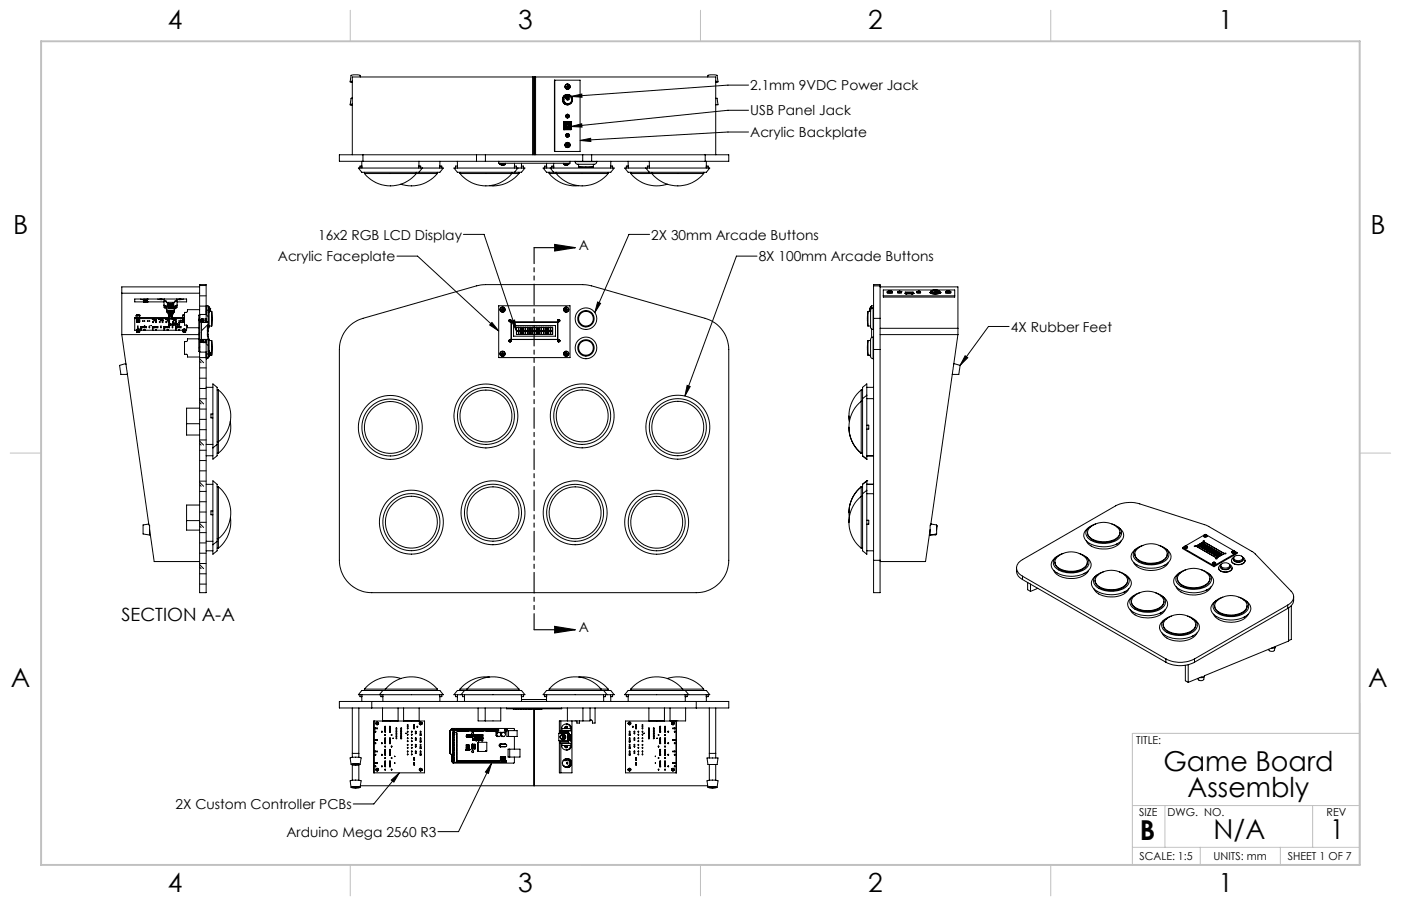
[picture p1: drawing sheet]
<svg xmlns="http://www.w3.org/2000/svg" width="432mm" height="279mm" viewBox="0 0 432 279" stroke-linecap="round" stroke-linejoin="round" font-family="sans-serif">
<defs><g id="words">
<g font-size="8.5">
<text x="358.6" y="237.7">Game Board</text>
<text x="366" y="245.8">Assembly</text>
<text x="351.3" y="259">B</text>
<text x="374" y="258.9">N/A</text>
<text x="410" y="258.9">1</text>
</g>
<g font-size="8.1">
<text x="51.7" y="9.1">4</text>
<text x="159.7" y="9.1">3</text>
<text x="267.6" y="9.1">2</text>
<text x="375.6" y="9.1">1</text>
<text x="4" y="72">B</text>
<text x="422.4" y="72">B</text>
<text x="3.3" y="211.7">A</text>
<text x="421.7" y="211.7">A</text>
<text x="51.7" y="275.2">4</text>
<text x="159.7" y="275.2">3</text>
<text x="267.6" y="275.2">2</text>
<text x="375.6" y="275.2">1</text>
</g>
<text font-size="5.6" x="37.4" y="191.4">SECTION A-A</text>
<g font-size="4.2">
<text x="231.2" y="27.8">2.1mm 9VDC Power Jack</text>
<text x="231.2" y="35.6">USB Panel Jack</text>
<text x="231.2" y="42.3">Acrylic Backplate</text>
<text x="98" y="73.9">16x2 RGB LCD Display</text>
<text x="178.4" y="77.1">A</text>
<text x="200.7" y="73.9">2X 30mm Arcade Buttons</text>
<text x="85.6" y="80.6">Acrylic Faceplate</text>
<text x="233.8" y="80.6">8X 100mm Arcade Buttons</text>
<text x="311.6" y="102.2">4X Rubber Feet</text>
<text x="178.4" y="194.9">A</text>
<text x="54.1" y="249.6">2X Custom Controller PCBs</text>
<text x="88.3" y="258.1">Arduino Mega 2560 R3</text>
</g>
<g font-size="3.4">
<text x="350.2" y="229.5">TITLE:</text>
<text x="351.1" y="251.6">SIZE</text>
<text x="359.9" y="251.6">DWG. NO.</text>
<text x="408.9" y="251.7">REV</text>
<text x="351.2" y="265.2">SCALE: 1:5</text>
<text x="374" y="265.2">UNITS: mm</text>
<text x="396.9" y="265.2">SHEET 1 OF 7</text>
</g>
</g></defs>
<g fill="none" stroke="#000" stroke-width=".31">
<path d="M108.6 25l-.7 .2 .7 .2M108.6 32.1l-.7 .2 .7 .2M108.6 30.2l-.4 .1-.3 2M111.1 23.7a.96 .96 0 0 0-1.5-.6l-1.4 .1-.3 2M164.1 23.7v24M164.6 23.7v24M165.1 23.7v24M170.9 24.7h7.9v22h-7.9zM171 24.7v22M173.4 30.7a1.5 1.5 0 0 0 1.5 1.6M173.6 30.7a1.37 1.37 0 0 0 1.4 1.4M173.7 37.6h.1"/>
<path d="M173.7 40h.1M173.7 39.9v.1M173.7 39.9h.1M173.7 37.6h2.3v2.4h-2.3M173.7 37.6v2.4M174.1 39.5l.1 .1M174.1 38h.1M174.1 39.5h.1M174.1 38.4h.3v.2h-.3M174.1 38.9h.3v.2h-.3M174.1 38v1.5M174.1 39.5h.9"/>
<path d="M174.1 38h.9M174.1 38.2h1.5M174.1 39.6h.3M174.1 37.9h.3M174.2 37.9l-.1 .1M174.2 37.9h.1M174.2 39.6h.1M174.3 37.8l.1 .1M174.3 37.8h.1M174.3 37.8l.1 .2M174.3 39.7h.1M174.3 39.7v.1"/>
<path d="M174.3 37.8v.1M174.3 38.4v.2M174.3 38.9v.2M174.3 39.6v.2M174.3 37.9h.1M174.3 39.6v.1M174.4 39.7l-.1 .1M174.4 37.9v.1M174.4 30.2l.5 .2M174.4 38h.1M174.4 39.5h.1M174.4 39.5v.1"/>
<path d="M174.6 26.6h.3M174.6 26.6v.2M174.6 26.8h.3M174.6 26.6l.3 .1M174.7 38.3v.9M174.7 39.2h.4M174.7 35.7h.2M174.7 35.7v.2M174.7 35.9h.2M174.7 35.7l.2 .1M174.7 38l.2 .2M174.8 29.6a.64 .64 0 0 1 .4 .6 .64 .64 0 0 1-.4 .6"/>
<path d="M174.9 25.9a.79 .79 0 0 0-.8 .8 .79 .79 0 0 0 .8 .8M174.9 35.2a.57 .57 0 0 0-.6 .6 .57 .57 0 0 0 .6 .6M174.9 26.7v.1M174.9 35.8h.1M174.9 25.9h.1M174.9 27.5h.1M174.9 35.2h.1M174.9 36.4h.1M174.9 26.8h-.3M174.9 26.8h.1M174.9 35.8l-.2 .1M174.9 35.8v.1"/>
<path d="M174.9 29.1h.1M174.9 32.3h.1M174.9 30l.2 .2-.2 .2M174.9 35.9l.1 .2M174.9 29.1a1.5 1.5 0 0 0-1.5 1.6M174.9 30l-.5 .2M174.9 30l-.2 .2 .2 .2M174.9 35.7v.1M174.9 39.3l-.2 .2M174.9 26.8v.3h.2M174.9 26.6v.1M174.9 26.8l.2 .3"/>
<path d="M174.9 26.8h.2M174.9 26.8h.5M174.9 35.8l.1 .3M174.9 35.8l.1 .1M174.9 35.8l.3 .1M175 29.3a1.37 1.37 0 0 0-1.4 1.4M175 39.5v.1M175 39.5h.1M175 39.7h.1M175 35.9v.2M175 35.9h.2M175 35.7h.2"/>
<path d="M175 35.5v.2M175 35.5l-.1 .2M175 39.7l.2 .1M175 37.9h.1M175 39.6h.1M175 39.6v.1M175 37.9v.1M175 35.7l-.1 .1M175 35.5l-.1 .3M175 37.9h.3M175.1 26.4v.2M175.1 26.4h-.2v.2"/>
<path d="M175.1 37.8h.1M175.1 26.4l-.2 .3M175.1 26.8v.3M175.1 26.8h.3M175.1 26.6h.3M175.1 39.7l.1 .1M175.1 39.7h.1M175.1 39.6l.1 .2M175.1 26.6l-.2 .1M175.2 37.8l-.2 .1M175.2 37.8h-.1M175.2 37.8l-.2 .2"/>
<path d="M175.2 38.2v1.1zM175.2 35.7v.2M175.2 35.7l-.3 .1M175.3 39.6h.1M175.3 37.9h.1M175.3 39.6h-.3M175.3 37.9l.3 .3M175.4 26.6v.2M175.4 26.6l-.5 .1M175.6 38.2v.1M175.6 38.2h.1M175.6 39.3h.1"/>
<path d="M175.6 38.3h.1M175.6 38.3v1M175.6 39.3l-.3 .3M175.6 38.3h-.9M175.6 39.3h-1.5M175.8 37.6h.1M175.8 40h.1M175.9 37.6h.1M175.9 39.9v.1M175.9 39.9l-.1 .1M175.9 39.9h.1M175.9 37.6v2.3"/>
<path d="M176 37.6v2.4M176 29.7l3.3-.7 .1 1zM176 39l3.3-.8 .1 1zM218.1 23.7a1.01 1.01 0 0 1 1.5-.6l1.4 .1 .3 2M220.6 25l.7 .2-.7 .2M220.6 30.3h.4l.3 2h-.7M230.7 26.2h-6.3l-48.4 3.5M230.7 34h-6.3l-48.4 5M108.6 47.7v-24h112v24M110.9 51.8v-.6h.6v.6M111.5 49.7v1.5M111.9 47.7h-7.3v2h7.3"/>
<path d="M111.9 49.7h35M111.9 47.7h35M111.9 47.7v2M112.3 53.5a10.3 10.3 0 0 0 16 0M112.3 53.5h16M112.3 53.1v.4M128.3 53.5h6.5M128.3 53.1v.4M129.1 51.8v-.6h.6v.6M129.1 49.7v1.5M130.2 51.8h-19.7l1 1.3h17.6M130.2 51.8h6.4l-1 1.3h-6.5"/>
<path d="M130.2 51.8l-1.1 1.3M134.8 53.5a10.3 10.3 0 0 1-11.3 3.3M134.8 53.1v.4M135.5 51.2h.7v.6M135.6 49.7l-.1 2.1M141 49.7v2.1M141 51.2h-.6v.6M141.8 53.5a10.3 10.3 0 0 0 16 0M141.8 53.5h16M141.8 53.1v.4M146.9 49.7h2.7M146.9 47.7h2.7"/>
<path d="M146.9 47.7v2M149.6 47.7v2M149.6 49.7h30M149.6 47.7h30M153.7 49.7v.6h22v-.6M154.1 50.6v.1M154.1 50.6h1.6M154.1 50.3v.3M154.1 50.7l.4 .2M154.1 50.7h1.5M154.5 50.9h.8M154.5 50.9h.1"/>
<path d="M155.3 50.9h.1M155.6 50.7l-.3 .2M155.7 50.6l-.1 .1M155.7 50.3v.3M157.8 53.5h2.1M157.8 53.1v.4M158.5 51.2h.6v.6M158.6 50.3l-.1 1.5M159.6 51.8h-19.7l1.1 1.3h17.6M159.6 51.8h2.2l-1.1 1.3h-2.1M159.6 51.8l-1 1.3M159.9 53.5a10.2 10.2 0 0 1-9.1 3.8"/>
<path d="M159.9 53.1v.4M160.7 51.8v-.6h.6v.6M160.7 50.3v.9M167.9 51.8v-.6h.6v.6M168.5 50.3v.9M169.3 53.5a10.2 10.2 0 0 0 9.1 3.8M169.3 53.5h2.1M169.3 53.1v.4M169.6 51.8h-2.2l1.1 1.3h2.1M169.6 51.8h19.7l-1.1 1.3h-17.6M169.6 51.8l1 1.3M170.6 50.3l.1 1.5"/>
<path d="M170.7 51.2h-.6v.6M171.4 53.5a10.3 10.3 0 0 0 16 0M171.4 53.5h16M171.4 53.1v.4M173.7 50.6v.1M173.7 50.6h1.6M173.7 50.3v.3M173.7 50.7l.4 .2M173.7 50.7h1.6M174.1 50.9h.8M174.1 50.9h.1M174.6 44.6h.3"/>
<path d="M174.6 44.6v.2M174.6 44.8h.3M174.6 44.6l.3 .1M174.7 41.7h.2M174.7 41.7v.1M174.7 41.8h.2M174.9 43.9a.79 .79 0 0 0-.8 .8 .79 .79 0 0 0 .8 .8M174.9 41.2a.57 .57 0 0 0-.6 .5 .57 .57 0 0 0 .6 .6M174.9 41.7v.1M174.9 44.7v.1M174.9 43.9h.1M174.9 45.5h.1"/>
<path d="M174.9 41.2h.1M174.9 42.3h.1M174.9 50.9h.1M174.9 44.8h-.3M174.9 44.8h.1M174.9 44.7h.1M174.9 41.8h-.2M174.9 41.8h.1M174.9 41.8l.1 .2M174.9 41.7h.1M174.9 44.8v.3h.2M174.9 44.6v.1"/>
<path d="M174.9 44.8h.2M174.9 44.8h.5M174.9 44.8l.2 .3M174.9 41.8h.3M175 41.8v.2M175 41.8h.2M175 41.7h.2M175 41.5v.2M175 41.5l-.1 .2M175 41.7h-.1M175.1 44.3v.3M175.1 44.3h-.2v.3"/>
<path d="M175.1 44.3l-.2 .4M175.1 44.8v.3M175.1 44.8h.3M175.1 44.6h.3M175.1 44.6l-.2 .1M175.2 41.7v.1M175.2 41.7h-.3M175.3 50.7l-.4 .2M175.3 50.6v.1M175.3 50.3v.3M175.4 44.6v.2M175.4 44.6l-.5 .1"/>
<path d="M177.3 49.8a1.12 1.12 0 0 0 1.6 .9h4.2a.78 .78 0 0 0 .8-.9M177.3 49.8h6.6M177.3 49.7v.1M178.3 51.5l2 .1 2.6-.1M178.3 51.5h4.6M178.3 50.7v.8M178.8 43.3l3.2-.6 .1 .9zM179.6 49.7h2.8M179.6 47.7h2.8M179.6 47.7v2M182.4 49.7h34.9M182.4 47.7h34.9"/>
<path d="M182.4 47.7v2M182.9 50.7v.8M183.9 49.7v.1M187.4 53.1v.4M188.2 51.2h.6v.6M188.2 49.7v2.1M193.6 49.7v2.1M193.6 51.2h-.6v.6M194.4 53.5a10.3 10.3 0 0 0 11.3 3.3M194.4 53.5h6.5M194.4 53.1v.4M199 51.8h-6.5l1.1 1.3h6.5"/>
<path d="M199 51.8h19.8l-1.1 1.3h-17.6M199 51.8l1.1 1.3M200.1 51.2h-.6v.6M200.1 49.7v2.1M200.9 53.5a10.3 10.3 0 0 0 16 0M200.9 53.5h16M200.9 53.1v.4M216.9 53.1v.4M217.3 47.7h7.3v2h-7.3M217.3 47.7v2M217.7 51.2h.6v.6M217.7 49.7v2.1"/>
<path d="M230.7 40.7h-6.3l-45.6 2.6M122.3 79h6.4l25 23.1M142.8 72.3h6.4l10 29.7M200.2 72.3h-6.3l-10.6 24.1M233.3 79h-6.3l-15.9 43.1M37.5 90.4h24M41.5 98.2h10.8M42.1 97.2h.1M42.1 97.2h.2M42.1 97.2l-.2 .7M42.2 98.6l-.1-.1 .7 .1M42.2 98.6l.1 .1"/>
<path d="M42.2 99.2h.1M42.2 99.3l.1 .1M42.2 98.5h.1M42.3 98.6h.5M42.3 98.9h.1M42.3 99.3h.1M42.3 98.7h.1M42.3 99.1h.1M42.3 99.2h.1M42.3 99h.1M42.3 98.6h.1M42.3 98.8h.1"/>
<path d="M42.3 99.2h-.1M42.3 99h-.1M42.3 98.8l-.1 .1M42.3 98.8h-.1M42.3 98.7h-.1M42.3 98.6h-.1M42.3 98.5h.1M42.3 98.7v.1M42.3 98.8v.1M42.3 99.2h.5M42.3 98.9h.5M42.3 98.8h.5"/>
<path d="M42.3 98.5h.5M42.3 98.7h.4M42.3 97.2v.7M42.3 99.2l-.1 .1M42.3 99.2h.2M42.3 99.4h.4zM42.3 99v.1M42.3 99.1v.1M42.3 99.2v.1M42.3 99h.5M42.3 99.1h.5M42.5 99.2l.3 .1"/>
<path d="M42.5 99.2l-.2 .1M42.6 99.3l.2 .1M42.6 99.3h-.3M42.6 97.2h-.5M42.6 97.2h.4M42.6 99.3h.2M42.6 97.2h.3M42.6 97.2h-.3M42.7 98.7h.1M42.7 99.1h.1M42.7 98.6h.1M42.7 98.8h.1"/>
<path d="M42.7 98.9h.1M42.7 98.8h-.4M42.7 98.9l-.4 .1M42.7 98.5h.1M42.7 98.7v.1M42.8 98.5v.1M42.8 98.6v.1M42.8 98.7v.1M42.8 98.8v.1M42.8 98.9v.1M42.8 99v.1M42.8 99.1v.1"/>
<path d="M42.8 99.2v.1M42.8 99l-.6 .1M42.8 99.3h.1M42.8 99.2h.1M42.8 99.1h.1M42.8 98.8h.1M42.8 98.7h.1M42.8 98.6l-.5 .2M42.8 98.5h.1M42.8 98.6h.1M42.8 98.9h.1M42.8 99h.1"/>
<path d="M42.8 98.6l-.5 .1M42.8 99.1l-.5 .1M42.8 98.9l-.5 .1M42.8 98.7l-.5 .1M42.8 98.5l-.5 .1M42.8 98.8l-.5 .1M42.8 98.9l-.1 .1M42.8 99l-.5 .1M42.8 99.2h-.5M42.8 99.3h-.5M42.8 98.8v.2M42.8 99.1v.2"/>
<path d="M42.8 99.3l-.1 .1M42.8 99.1l-.1 .1M42.8 99.2l-.6 .1M42.9 97.2v.7M42.9 97.2h.1M43 97.2h.1M43 97.2l.1 .7M43.4 92.2l.9 .3M43.9 99h.3zM44.3 92.3h.5l-.2 .9-.3-.2zM44.3 93l.2 .2M44.3 93.1h-2.8v-.9h16v.9h-2.9"/>
<path d="M44.4 99h.3zM44.4 93h.2M44.5 93.2h.1M44.7 93.1h5.9M44.8 93l-.3 .2M45.3 92.8v.3M45.3 92.8h.1M45.3 92.2v.6M45.3 93.1h.1M45.4 99h.3zM45.6 92.2l-.8 .3M45.9 99h.3z"/>
<path d="M47 98.5l.2 .1zM47.1 99.4l.2 .1zM47.1 99.1l.2 .1zM47.4 98.5h.4zM47.4 98.9h.4zM47.9 98.5l.4 .1zM48 98.9h.3zM48 99.4h.3zM48 99.2h.3zM48.6 92.2l1 .2h.4v-.2M49 98.5l.3 .1zM49.1 99.4l.3 .1z"/>
<path d="M49.1 99.2h.3zM49.3 92.2v.1M49.5 92.2l-.2 .1h.6l-.2-.1M49.5 98.5l.3 .1zM49.9 92.2v.1M50 98.9h.3zM50 99.4l.3 .1zM50 99.2h.3zM50 98.5h.3zM50.6 94.1l.2 .2M50.6 92.2l.1 .2M50.7 92.2v.6"/>
<path d="M50.8 94.9l-.2-.1v-2h.6l.2 .4h2.4l.2-.4h.6v1.9l-.2 .2M50.8 94.3h.4M50.8 94.3v.6M50.8 94.9h.4M51 98.5l.3 .1zM51.2 99.4h.2zM51.2 99.2h.2zM51.2 94.3l.3 1.4M51.2 94.3v.6M51.2 94.9l.3 1.4M51.5 96.3h.3M51.5 95.7h2.2"/>
<path d="M51.5 95.7v.6M51.5 98.5l.3 .1zM51.6 98.8l.2 .1zM51.6 93.5l.2-.2 .2 .2M51.6 93.7v.2h1.9l-.1-.2M51.6 93.7v.1M51.6 93.7h1.8M51.6 93.7h.1M51.8 94.3v.2h1.6v-.2M51.8 94.3l-.2 .1M51.8 94.3h1.6M51.8 94.3h.1"/>
<path d="M51.8 96.4a.64 .64 0 0 1 .3-.7 .64 .64 0 0 1 .8 .1l.5 .1-.1 .5M51.9 94.9l-.1 .2h1.5v-.2M51.9 94.9h.1M51.9 94.9l-.1 .1M51.9 96.7h1.4M51.9 96.7v.2h1.3l.1-.2M51.9 94.9h1.4M51.9 96.7h.2M52 99.4l.3 .1zM52 98.5l.3 .1zM52 99.2h.3zM52 98.9h.3z"/>
<path d="M52 99.9h.3zM52.1 96.7h1M52.1 96.7v.1M52.1 98.1h.9l-.5 .2zM52.1 97.9h-10.6v3.9h.7M52.1 97.6h.9v.5h-.9zM52.4 97l-.4 .1 .4-.1-.4 .3v.3M52.4 96.2v.2l-.6 .1 .1 .7M52.4 96.2l-.5 .1v.2M52.4 96.3l-.3 .1M52.6 99.9h.2zM52.7 96.2l.6 .1-.1 .2"/>
<path d="M52.7 96.2v.2l.6 .1-.1 .7M52.7 97l.5 .1-.5-.1 .5 .3-.1 .3M52.7 96.3l.4 .1M52.8 98.2h4.1M53 98.1l-.3 .2-.6-.2M53 97.9h3.9M53.1 99.9h.2zM53.1 96.7v.1M53.1 98.5l.2 .1zM53.1 96.7h.2M53.1 97.6l-.1 .1M53.1 97.6l-.7-.1-.3 .2"/>
<path d="M53.2 99.4l.2 .1zM53.2 99.2h.2zM53.2 93.5l.2-.2 .2 .2M53.3 94.9l.1 .1M53.3 94.9h.1M53.3 96.3h.4M53.4 94.3v.1M53.4 94.3h.1M53.4 93.7l.2 .1M53.4 93.7h.1M53.6 98.5h.3zM53.6 98.9h.3z"/>
<path d="M53.6 99.9h.2zM53.7 99.6h.1M53.7 95.7v.6M53.9 94.4l-.2 1.3M53.9 94.4v.6M53.9 95l-.2 1.3M54 98.5l.4 .1zM54 94.3l-.1 .1M54 94.9l-.1 .1M54 94.3h.4M54 94.9h.4M54 94.3v.6"/>
<path d="M54.1 98.9h.3zM54.1 99.9h.3zM54.1 99.4h.3zM54.1 99.2h.3zM54.4 94.3v.6M54.5 92.2v.6M54.6 94.1l-.2 .2M54.6 92.2l-.1 .2M55.1 99.9h.3zM55.1 99.4h.3zM55.1 99h.3zM55.2 92.2v.2l1.3-.2"/>
<path d="M55.2 92.2v.1M55.4 92.2l-.2 .1h.6l-.1-.1M55.6 99.4l.3 .1zM55.6 99h.3zM55.8 92.2v.1M56.1 99h.3zM56.1 99.4l.3 .1zM56.5 98.7h.1M56.5 98.7l.4-.1-.4 .1M56.5 98.5v.1M56.5 99.2h.1M56.5 99.3l.1 .1"/>
<path d="M56.5 99.3h.1M56.5 98.6h.1M56.5 99.1h.1M56.5 98.9h.1M56.5 97.2h.3M56.5 97.2h-.2M56.5 98.9h.4h-.3M56.5 98.5h.1M56.5 97.2h-.2v.7M56.6 99.2h-.1M56.6 99.1h-.1M56.6 99l-.1 .1"/>
<path d="M56.6 98.9l-.1 .1M56.6 98.8h-.1M56.6 98.7h-.1M56.6 98.6l-.1 .1M56.6 98.5l-.1 .1M56.6 99.3h.1M56.6 99h.1M56.6 98.8l.2 .1M56.6 98.8h.2M56.6 98.6h-.1M56.6 99.1h.1M56.6 99h-.1"/>
<path d="M56.8 97.2v.7M56.9 98.5l-.5 .1M56.9 99.3l-.4 .1M56.9 99.2l-.4 .1M56.9 99.1l-.4 .1M56.9 99l-.4 .1M56.9 98.9l-.4 .1M56.9 98.8l-.4 .2M56.9 98.7l-.4 .1M56.9 98.5l-.4 .1M56.9 99.4h-.3h.3M56.9 99.3h-.3"/>
<path d="M56.9 99.2h-.3M56.9 99.1h-.3M56.9 99h-.3M56.9 98.8h-.3M56.9 98.7h-.3M56.9 98.6h-.3M56.9 98.5h-.3M56.9 98.5h-.4M56.9 98.6h-.4M56.9 99h-.4M56.9 99.1h-.4M61.3 98.6v.2"/>
<path d="M61.3 97.2h.3v11.2h-.3zM61.5 95.5h-3.7l-.1 .7-.8 .1v4h.5a.53 .53 0 0 1 .4 .8h3.5M61.5 97.2v-9.4h2v11.6M61.5 88.1h2M61.5 91.2h2M61.5 94.4h2M61.5 97h2l.6 .6M61.5 88.5h-24v14.7M61.6 98l-.3 .4M61.6 99.1v.1M61.6 99.1h.1M61.6 98.6h.3"/>
<path d="M61.6 98.8v.3M61.7 99.1l-.1 .1M61.7 99.1h.1M61.7 98.8l-.1 .3M61.7 98.8v.3M61.7 98.6h.1M61.7 99.1v.1M61.7 98.8v.4M61.7 98.8l.1 .3M61.8 99.1l-.1 .1M61.8 98.6h.1M61.8 99.1h.1"/>
<path d="M61.8 98.8l-.1 .3M61.8 98.8v.3M61.8 99.1v.1M61.8 98.8v.4M61.8 98.8l.1 .3M61.9 99.1l-.1 .1M61.9 99.1h.1M61.9 98.8l-.1 .3M61.9 98.6h.1M61.9 98.8v.3M61.9 98.9v.3M61.9 98.8v.1"/>
<path d="M61.9 98.8l.1 .3M62 99.1l-.1 .1M62 99.1h.1M62 98.6h.1M62 98.8v.3M62 99.1l.1 .1M62 98.8v.1M62 98.9l.1 .3M62.1 98.8v.4M62.1 98.7v.2M62.1 98.8h-.5v.4M62.1 98.9v.2"/>
<path d="M62.1 98.8v.3M62.1 98.7v-.3h.3v1h1.7M62.1 98.9h.1M62.1 98.7h.1M62.1 98.4v7.2h.3v-.9h1.7M62.4 98.9h.1M62.4 99.1h.1M62.4 98.7h.1M62.4 98.7v.2M62.4 98.6l.1 .1M62.5 99.1h.1M62.5 98.8v.3"/>
<path d="M62.5 98.6v.1M62.5 98.6v.5M62.5 99.1v.3M62.5 98.7v.1M62.5 98.8l-.1 .3M62.5 99.1l.1 .3M62.5 98.6l.1 .3M62.6 98.9h.9M62.6 98.9l-.1 .2M62.6 98.4l-.1 .2M63.5 98.9v.5M63.5 98.4v.5"/>
<path d="M63.5 98.4h-1v.2M63.5 94.3h.6v16h-2.6M63.5 99.3h.6M64.1 95.5l-.6 .6M64.1 94.7h.3M64.1 96.3h.3M64.4 94.7h.1M64.4 94.7v1.6M64.5 96.3v4.7l-.4 .5M64.5 96.2l-.1 .1M64.5 94.7l.2 .4M64.5 94.7v1.5"/>
<path d="M64.6 96h.7M64.7 95.9l-.2 .3M64.7 95.1h.1M64.7 95.1v.8M64.7 95.9h.1M65.3 96l.1 2.3-.1 2.2M65.3 96v4.5M151.6 99.4l2.1 2.7-2.8-1.9zM153.7 94.3h22v16h-22zM154.5 95.6h.3M154.5 95.4h.3M154.5 95.4v.2"/>
<path d="M154.5 95.4h.4M154.8 95.1v.3M154.8 95.6v.3M154.8 95.1h.2M154.8 95.9h.2M154.8 95.1l.1 .3M154.8 95.4h.1M154.9 95.4h.1M154.9 95.5h.1M154.9 95.5l-.4 .1M154.9 95.5l-.1 .1M154.9 95.5l-.1 .4"/>
<path d="M154.9 95.4v.1M154.9 95.5l.1 .4M154.9 95.5l.1 .1M154.9 95.5l.4 .1M155 95.6v.3M155 95.6h.3M155 95.1v.3M155 95.4h.3M155 95.4h-.1M155 95.1l-.1 .3M155.3 95.4v.2M155.3 95.4h-.4"/>
<path d="M157.2 99.1h.1M157.4 98.9a.28 .28 0 0 0-.4-.2 .28 .28 0 0 0 0 .4 .28 .28 0 0 0 .4 0l.1-.1-.3 .1M157.5 99.3h14.4v5.4h-14.4zM157.6 99.3l-.1 .1M157.7 99l.9-.3 .6 3.3zM171.8 99.3l-14.2 .1v5.3h14.3M172.2 99.1h.1M172.5 99l-.3 .1M174.1 95.4h.3M174.1 95.4v.2M174.1 95.6h.3M174.4 95.1h.2"/>
<path d="M174.4 95.1v.3M174.4 95.6v.3M174.4 95.9h.2M174.4 95.4h.1M174.4 95.5v.1M174.4 95.5l-.3 .1M174.4 95.5v.4M174.4 95.4h.2M174.4 95.5h.2M174.4 95.4v.1M174.6 95.5v.1M174.6 95.5l.3 .1"/>
<path d="M174.6 95.5v.4M174.6 95.4v.1M174.6 95.6h.3M174.6 95.4h.3M174.6 95.1v.3M174.6 95.6v.3M174.6 95.4h.1M174.9 95.4v.2M174.9 95.4h-.3M184.2 93.1l.9 .5-1.8 2.8zM267.5 96l-.2 1.7 .2 2.8M267.5 96v4.5"/>
<path d="M268 95.6h.1M268 95.4h.1M268 95.6l.1 .3M268.1 95.9v.1M268.1 95.4v.2M268.1 95.1l-.1 .3M268.1 95.1h.1M268.1 95.9h.1M268.3 94.7l-.2 .4M268.3 94.7v1.3h-.8M268.4 94.7h-.1M268.4 94.7v.8"/>
<path d="M268.4 94.7h.2M269.1 95a1.27 1.27 0 0 0-.8 1.8v4a.73 .73 0 0 0 .8 .8M269.1 95v6.6M269.1 95h.1M269.2 98.2v9.6M269.2 88.2v-.4h2.1v.4M269.2 94.3h-.6v.8M269.2 88.2v10M269.2 98.2h2.1M269.2 88.2h2.1M271.3 98.2v9.6M271.3 88.5h23.9v14.7"/>
<path d="M271.3 88.2v10M272.2 91.2h22.1M272.2 89.4h22.1v2.2h-22.1zM273.4 90a.74 .74 0 0 0 1.2 .5l.4-.2 .1-.3M273.4 90l.5 .2 1.2-.2M273.6 89.9l-.2 .1M273.9 89.7v.1M274.1 89.7l-.6 .3 1 .1 .5-.2M274.1 89.7h-.2M274.1 89.7l-.2 .1M274.1 89.7v.2M274.1 89.9h.2"/>
<path d="M274.1 89.7h.2M274.1 89.7h.1M274.1 89.7l.1 .2M274.3 89.7l.7 .2M274.3 89.7h.1M274.3 89.7v.2M274.4 89.7l-.1 .2M274.4 89.7l.2 .1M274.4 89.7h.2M274.6 89.7v.1M275 89.9l.1 .1M276.7 90.1a.6 .6 0 0 0 .5 .4 .6 .6 0 0 0 .6-.4"/>
<path d="M276.7 90.1h1.1M276.8 90h.9M276.8 90l-.1 .1M277 89.9h.1M277.2 89.8l-.4 .2M277.2 89.9h-.2M277.2 89.9h.1M277.2 90h.1M277.2 89.8h.1M277.2 89.8v.1M277.2 89.8v.2M277.3 89.8l.4 .2"/>
<path d="M277.3 89.9v.1M277.3 89.9h.2M277.3 89.8v.1M277.3 89.8v.2M277.5 89.9h.1M277.7 90l.1 .1M277.7 90h.1M279 90.5h.1M279 90.5h2.4M279 90.1h2.4v.5h-2.4zM279.2 90.6h.1M279.3 90.6h.1"/>
<path d="M279.4 90.6h.1M279.4 90.5l-.1 .1M279.4 90.5l1.8 .1M279.4 90.5v.1M281 90.5l.1 .1M281 90.5v.1M281 90.6h.1M281.1 90.6h.1M281.2 90.6h.1M281.3 90.5h.1M281.4 90.5h.1M282.6 90.1a.65 .65 0 0 0 1.1 .2v-.2"/>
<path d="M282.6 90.1h1.1M282.7 90h1M282.7 90l-.1 .1M282.9 89.9h.1M283.1 89.8l-.4 .2M283.1 89.9h-.2M283.1 89.9h.1M283.1 90h.1M283.1 89.8h.1M283.1 89.8v.1M283.1 89.8v.2M283.2 89.8l.5 .2"/>
<path d="M283.2 89.9v.1M283.2 89.9h.2M283.2 89.8v.1M283.4 89.9h.1M283.7 90v.1M286.6 90.2h.1M286.6 90.2l1.1 .4 1.6-.1 .5-.3M286.7 90.1a2.01 2.01 0 0 0 2.4 .4l.6-.2v-.2M286.8 90.4l1.3 .3 1.6-.3M286.8 89.9a1.02 1.02 0 0 0 1.5 .6 .95 .95 0 0 0 1.3-.6M287 89.7l1.3-.2a.77 .77 0 0 1 1.1 .4l-1.5 .1zM288.1 89.7h1.2a.69 .69 0 0 1-1.1 .1z"/>
<path d="M288.3 89.5l1 .1 .3 .3M288.3 89.5h-.2a1.05 1.05 0 0 0-1.3 .4M289.6 89.9l-.7 .3h-1.2l-.9-.3M289.7 90l.1 .1a3.1 3.1 0 0 1-3 0M289.8 90.2h.1M291.4 90l.5 .2 1.2-.2a1.03 1.03 0 0 1-1.6 .3zM291.5 89.9l.5 .2 1-.2M291.6 89.9l-.1 .1M291.9 89.7v.1M291.9 89.8l.3 .1M292.2 89.7l-.7 .2M292.2 89.7h-.3"/>
<path d="M292.2 89.9h.1M292.2 89.7h.1M292.2 89.7v.2M292.3 89.7l.7 .2M292.3 89.7v.2M292.3 89.7l.3 .1M292.3 89.7h.3M292.3 89.7h.1M292.6 89.7v.1M292.9 89.9l.2 .1M37.5 103.2l8.4 58.8M37.5 103.2h23.8"/>
<path d="M38.8 112.1l-1.9 .7 .4 2.7h2M42.2 101.7l.5-.2 .2 .1-.1 .1M42.2 101.8l.1 .1M42.2 101.7l.1 .1M42.2 102.3h.1M42.3 102.4h.1M42.3 101.8h.5M42.3 101.7h.5M42.3 101.5v.1M42.3 101.7h.1M42.3 102.2h.1M42.3 101.8h.1"/>
<path d="M42.3 102.3h-.1M42.3 102.2h-.1M42.3 102.1h-.1M42.3 102h-.1M42.3 101.9h-.1M42.3 101.8h-.1M42.3 101.7h-.1M42.3 101.6h-.1M42.3 101.9l.2 .1M42.3 101.8l.2 .1M42.3 101.6h.1M42.3 101.9h.5"/>
<path d="M42.3 102h.1M42.3 102.4h.5M42.3 102.3h.5M42.3 101.8h.4M42.3 102.1h.1M42.3 102.4l.4 .1zM42.3 102.3h.1M42.3 102.1h.4M42.3 102.2h.5M42.4 101l.3 .1zM42.4 102.2h.1M42.4 100.6h.3z"/>
<path d="M42.7 101.8h.1M42.7 102.1h.1M42.7 101.7h-.4M42.7 101.7h.1M42.8 101.6v.1M42.8 101.6h.1M42.8 101.7v.1M42.8 101.8h.1M42.8 101.9v.1M42.8 102v.1M42.8 102.1v.1M42.8 102.2h.1"/>
<path d="M42.8 102.3h.1M42.8 102.4h.1M42.8 102.1h.1M42.8 101.9h.1M42.8 101.7h.1M42.8 102h.1M42.8 102.2v.1M42.8 102h-.5M42.8 102.2h-.5M42.8 102.1h-.5M42.8 101.8h-.5M42.8 101.7h-.5"/>
<path d="M42.8 101.6h-.5M42.8 101.6h-.1M42.8 101.7h-.1M42.8 101.8l-.5 .1M42.8 102.1h-.1M42.8 102.2l-.5 .1M42.8 102.3l-.5 .1M42.8 101.8v.2M42.8 102.2v.2M42.8 102.2h-.1M42.8 102.4l-.5 .1M42.8 102.1l-.5 .1"/>
<path d="M42.8 102l-.5 .1M42.8 101.6l-.5 .1M42.8 102.4l-.1 .1M43.4 101l.3 .1zM43.4 101.7h.3zM43.4 100.7l.3 .1zM43.9 101l.3 .1zM43.9 100.7h.3zM44.4 100.7h.3zM44.4 101h.3zM44.4 101.7l.3 .1zM44.4 101.6h.3z"/>
<path d="M44.5 100.4h.1M44.9 101l.3 .1zM44.9 100.7h.3zM45.9 100.6h.3zM45.9 101l.3 .1zM46.5 100.4h.1M47 101l.2 .1zM47 101.7h.2zM47 100.7l.2 .1zM47 101.2l.2 .1zM47.4 100.7h.3zM47.4 101l.3 .1z"/>
<path d="M48 100.7h.3zM48 101h.3zM48 101.6h.2zM48 101.7l.2 .1zM48.5 101l.3 .1zM48.5 100.7h.3zM49.5 101l.3 .1zM49.5 100.6h.3zM50.5 101.7h.3zM50.5 101l.3 .1zM50.5 101.3h.3zM50.5 100.7l.3 .1z"/>
<path d="M51 101l.3 .1zM51 100.7h.3zM51.5 100.7h.3zM51.5 101h.3zM51.5 101.7l.3 .1zM51.6 101.6h.2zM52 100.7h.3zM52 101l.3 .1zM52 100.2l.3 .1zM52.1 100.5h.1M52.6 100.2l.2 .1zM53.1 100.2l.2 .1z"/>
<path d="M53.1 100.6h.2zM53.1 101l.2 .1zM53.6 100.3l.2-.1zM54.1 100.2l.3 .1zM54.1 101h.3zM54.1 101.7h.3zM54.1 101.3h.3zM54.1 100.7l.3 .1zM54.6 100.3l.3-.1zM54.6 100.7h.3zM54.6 101l.3 .1zM55.1 100.2l.3 .1z"/>
<path d="M55.1 100.7h.3zM55.1 101h.3zM55.1 101.6h.3zM55.1 101.7l.3 .1zM55.6 100.7h.3zM55.6 101l.3 .1zM56.4 101.7l.5-.2 .3 .1-.2 .1M56.5 101.7v.1M56.5 101.7h.5M56.5 101.5v.1M56.5 102.3h.1M56.5 102.4h.1"/>
<path d="M56.5 101.7h.1M56.5 102.2h.1M56.5 102h.1M56.5 101.8h.1M56.5 101.6h.1M56.6 101.8l-13.8 .1M56.6 102.3h-.1M56.6 102.2h-.1M56.6 102.1h-.1M56.6 102h-.1M56.6 101.9h-.1M56.6 101.7h-.1"/>
<path d="M56.6 101.6h-.1M56.6 102.4h.1M56.6 102.1h.1M56.6 102h.2M56.6 101.8l.2 .1M56.6 102.5h.4zM56.6 101.8h-.1M56.6 102.4h-.1M56.6 102.4h.4M56.6 102.3h.4M56.6 101.9h.4M56.6 102.1h.4"/>
<path d="M56.6 102.2h.1M56.6 102.2h.4M56.9 101.8h.1M57 101.9h.1M57 102.2h.1M57 102.1h.1M57 101.7h.1M57 101.6h.1M57 101.8h.1M57 101.8v.1M57 102h.1M57 102.2h-.4"/>
<path d="M57 102.1h-.4M57 101.8h-.4M57 101.7h-.4M57 101.6h-.4M57 101.6h-.1M57 101.7h-.1M57 102h-.1M57 102.1h-.1M57 101.8l-.4 .1M57 102h-.4M57 102.2l-.4 .1M57 102.3l-.4 .1"/>
<path d="M57 102.3h.1M57 102.2v.1M57 102.3v.1M57 102.4h.1M57 102.4l-.4 .1M57 101.6h-.5M57 101.7h-.5M57 101.8h-.5M57 101.8l-.5 .1M57 102h-.5M57 102.1h-.5M57 102.2h-.5"/>
<path d="M57 102.2l-.5 .1M57 102.3l-.5 .1M57 102.4l-.1 .1M57 101.6v.1M57 101.7v.1M57 102v.1M57 102.1v.1M57 102.1l-.5 .1M57 102l-.5 .1M57 101.6l-.5 .1M57.1 102.3h-.1M57.5 100.3v1.5l-.5 .1"/>
<path d="M61.3 104.5h-3.5l-.1 .7-.8 .1v4h.5a.55 .55 0 0 1 .4 .8h3.7M61.5 113.5h2M61.5 116.6h2M61.5 119.8h2M61.5 111.4l.5 .5M61.5 110.6l1.3 1.3M61.5 108.6h2M61.6 107l-.3 .3M61.6 102.5l-.3 .3M61.6 105.3h.1M61.6 104.8h.1M61.6 104.8l.1 .5"/>
<path d="M61.7 104.8h.1M61.7 105.3v.1M61.7 104.8h-.1M61.7 105.3h.1M61.7 104.8v.6M61.7 104.8l.1 .5M61.8 105.3l-.1 .1M61.8 104.8h.1M61.8 105.3v.1M61.8 104.8h-.1M61.8 104.8v.6M61.8 105.3h.1"/>
<path d="M61.8 104.8v.5M61.8 104.8l.1 .6M61.9 104.8h.1M61.9 105.3v.1M61.9 104.8v.5M61.9 105.3h.1M61.9 104.8l.1 .6M61.9 104.8l.1 .5M62 104.8h.1M62 105.3v.1M62 104.8h-.1M62 104.8l.1 .5"/>
<path d="M62 104.8l-.1 .5M62.1 105.3l-.1 .1M62.1 104.8h-.1M62.1 104.8h.1M62.1 105.3h.1M62.4 105.3h.1M62.4 104.8v.1M62.4 104.9v.4M62.4 104.9h.1M62.5 105.3h.1M62.5 104.9v.4M62.5 104.8h.1"/>
<path d="M62.5 105.1v.4M62.5 105.5l.1 .2M62.5 105.1l.1 .3M62.6 104.8l-.1-.1v.4M62.6 105.4h.9M62.6 105.4l-.1 .1M62.6 105.7h.9M62.6 104.8h.9M62.6 104.8l-.1 .3M63.5 105.4v.3M63.5 104.8v.3M63.5 104.7v.1"/>
<path d="M63.5 104.7v78.1h-2v-74.4M63.5 104.7h.6M63.5 106l.6 .6M63.5 105.6v.1M63.5 119.5h2.1M63.5 110.6h.1M63.5 105.1v.3M63.6 110.3v.3M63.9 100.9h.1M63.9 102h.1M63.9 102.1h.1M63.9 103.2h.1"/>
<path d="M63.9 104.7l-.4 .4M64.1 104.1l.4 .5v3.7M64.1 100.4h-.2v3.3h.2M64.1 109l-.6 .6M64.1 100l-2 2M64.1 104.5l-.2 .2M64.1 108.3h.3M64.1 109.9h.3M64.4 108.3h.1M64.4 108.3v1.6M64.5 109.9l-.3 .5-.6 .2M64.5 105h.8"/>
<path d="M64.5 100.5h.8M64.5 109.9h-.1M64.5 108.3l.2 .4M64.5 108.3v1.6M64.7 109.5l-.2 .4M64.7 108.7h.1M64.7 108.7v.8M64.7 109.5h.1M64.7 109.5h.6M65.3 105l.1 2.3-.1 2.2M65.3 105v4.5M107.5 100.8l2-1.6 2.4-1 35-10 2.7-.4 31.4 .1 36.3 10.3a10 10 0 0 1 7.3 9.6v65a10 10 0 0 1-10 10h-100a10 10 0 0 1-10-10v-65a10.2 10.2 0 0 1 2.9-7z"/>
<path d="M154.5 109.2h.3M154.5 109h.3M154.5 109v.2M154.5 109h.4M154.8 108.7v.3M154.8 108.7h.2M154.8 109.2v.3M154.8 109.5h.2M154.8 108.7l.1 .3M154.8 109h.1M154.9 109v.1M154.9 109h.1"/>
<path d="M154.9 109.1h.1M154.9 109.1l-.4 .1M154.9 109.1l-.1 .1M154.9 109.1l-.1 .4M154.9 109.1l.1 .1M154.9 109.1l.4 .1M154.9 109.1l.1 .4M155 108.7v.3M155 109.2h.3M155 109.2v.3M155 109h.3M155 109h-.1"/>
<path d="M155 108.7l-.1 .3M155.3 109v.2M155.3 109h-.4M157.4 105.2a.25 .25 0 0 0-.1-.4 .25 .25 0 0 0-.3 .3 .25 .25 0 0 0 .4 .1 .27 .27 0 0 0-.2-.3 .27 .27 0 0 0-.3 .2 .27 .27 0 0 0 .3 .3l.3-.2-.3 .1M157.5 104.6l.1 .1M158.3 100.4h12.9v3.3h-12.9zM159.2 101l2-.1v1.1h-2zM159.2 102.1h2v1.1h-2zM159.8 102.1v1.1M159.8 100.9v1.1M159.9 100.9v1.1M159.9 102.1v1.1"/>
<path d="M160.5 102.1v1.1M160.5 100.9v1.1M160.6 100.9v1.1M160.6 102.1v1.1M161.3 100.9h.6v1.1h-.6zM161.3 102.1h.6v1.1h-.6zM162 100.9h.6v1.1h-.6zM162 102.1h.6v1.1h-.6zM162.7 100.9h4.8v1.1h-4.8zM162.7 102.1h4.8v1.1h-4.8zM163.3 100.9v1.1M163.3 102.1v1.1"/>
<path d="M163.4 100.9v1.1M163.4 102.1v1.1M163.4 101v1M164 100.9v1.1M164 102.1v1.1M164.1 101v1M164.1 102.1v1.1M164.7 100.9v1.1M164.7 102.1v1.1M164.8 100.9v1.1M164.8 102.1v1.1M165.4 100.9v1.1"/>
<path d="M165.4 102.1v1.1M165.5 100.9v1.1M165.5 102.1v1.1M166.1 102.1v1.1M166.1 100.9v1.1M166.2 100.9v1.1M166.2 102.1v1.1M166.8 102.1v1.1M166.8 100.9v1.1M166.9 100.9v1.1M166.9 102.1v1.1M167.6 100.9h.6v1.1h-.6z"/>
<path d="M167.6 102.1h.6v1.1h-.6zM168.3 100.9h.6v1.1h-.6zM168.3 102.1h.6v1.1h-.6zM169 100.9h.6v1.1h-.6zM169 102.1h.6v1.1h-.6zM169.7 100.9h.6v1.1h-.6zM169.7 102.1h.6v1.1h-.6zM172.2 104.8a.25 .25 0 0 0-.2 .4 .25 .25 0 0 0 .4 0M172.2 104.8a.28 .28 0 0 0-.2 .4 .28 .28 0 0 0 .5 .1 .28 .28 0 0 0-.1-.4l-.1-.1 .1 .3M172.2 104.8l.2 .3M172.4 105.1h.1M174.1 109h.3"/>
<path d="M174.1 109v.2M174.1 109.2h.3M174.4 109.2v.3M174.4 108.7v.3M174.4 108.7h.2M174.4 109.5h.2M174.4 109h.1M174.4 109v.1M174.4 109.1v.1M174.4 109.1v.4M174.4 109.1l-.3 .1M174.4 109h.2"/>
<path d="M174.4 109.1h.2M174.6 109v.1M174.6 109.1v.1M174.6 109.1l.3 .1M174.6 109.1v.4M174.6 109.2h.3M174.6 109h.3M174.6 108.7v.3M174.6 109.2v.3M174.6 109h.1M174.9 109v.2M174.9 109h-.3"/>
<path d="M211.8 118.9l.9 .3-1.6 2.9zM267.2 119.5h2M267.5 105l-.2 1.7 .2 2.8M267.5 105v4.5M267.5 109.5h.8v.4M267.5 105h.8M267.5 100.5h.8M268.1 109.5l.2 .4M268.3 109.9h.1M268.6 101.5v2.6M269.1 104a1.29 1.29 0 0 0-.8 1.8v4a.78 .78 0 0 0 .8 .8M269.1 104v6.6"/>
<path d="M269.1 110.6h.1M269.1 101.6h.1M269.1 104h.1M269.2 107.8v65M269.2 107.8h2.1M271.3 103.2h23.9M271.3 107.8v65M271.3 101.2h23.9M294 112.1l1.9 .6M295.2 103.2l-8.4 58.8M295.9 112.7l-.4 2.8h-2M297.5 109.7l.8 .6-2.4 2.4z"/>
<path d="M311 100.7h-6.3l-8.8 12M57.5 130.7v3.5h4M57.5 130.7h4M61.5 125.9h-4v4.8M61.5 123h2M61.5 126.2h2M61.5 129.3h2M61.5 132.5h2M61.5 135.7h2M61.5 138.9h2M61.5 136.8l.5 .5M61.5 124.1l.5 .5"/>
<path d="M61.5 136l1.3 1.3M61.5 123.3l1.3 1.3M63.5 137.1h2.1M65.6 127.7h-.6v1.2h.6M66.9 137.1v3.4l-1.3 1.1v-3.5M66.9 137.1v-17.6l-1.3-1.1v19.7M66.9 137.1l-1.3 1M66.9 136.2h.4M66.9 120.3h.4M66.9 139.7h.4M67.3 120.3a10.3 10.3 0 0 1 0 15.9M67.3 120.3v15.9"/>
<path d="M67.3 136.2v3.5M71 130a10.4 10.4 0 0 1-3.7 9.7M261.7 131.8a10.3 10.3 0 0 0 3.7 8M261.7 131.8h.1M265.4 120.3a10.3 10.3 0 0 0-3.6 9.7l-.1-1.7M265.4 123.8a10.3 10.3 0 0 0 0 15.9M265.4 120.3v3.5M265.4 123.8v15.9M265.4 120.3h.5M265.4 139.7h.5M265.4 123.8h.5M265.4 139.7v.1"/>
<path d="M265.9 122.9v17.6M267.2 121.9v-3.5l-1.3 1.1v3.4M267.2 121.9v19.7M267.2 131.1h.6v1.2h-.6M267.2 122.9h2M267.2 121.9l-1.3 1M61.5 155.8h-4v4.7M61.5 148.7l1.3 1.3M61.5 142h2M61.5 145.2h2M61.5 148.4h2M61.5 151.6h2"/>
<path d="M61.5 154.7h2M61.5 157.9h2M61.5 149.5l.5 .5M63.5 140.5h2.1M63.5 149.4h2.1M65.6 157.6h-.6v1.2h.6M66.9 150.1h.4M67.3 150.1a10.3 10.3 0 0 1 0 16M67.3 150.1v16M71 159.6a10.3 10.3 0 0 1-3.7 9.5M265.4 150.1a10.3 10.3 0 0 0-3.7 8M265.4 153.1a10.3 10.3 0 0 0-3.7 7.9"/>
<path d="M265.4 150.1a10.9 10.9 0 0 0-3.7 10v.9M265.4 150.1h.1M265.4 153.1v16M265.4 150.1v3M265.4 150.1h.5M265.4 153.1h.5M265.9 140.5l1.3 1.1M265.9 149.4v2.9M267.2 151.2v19.7l-1.3-1v-17.6M267.2 148.3v2.9M267.2 148.3h.1M267.2 140.5h2"/>
<path d="M267.2 149.4h2M267.2 151.2l-1.3 1.1M267.2 152.3h2M267.2 140.6h2M267.2 148.3l-1.3 1.1M267.2 149.3h2M45.9 161.6l-1.8 .3v2.8l2 .3v-3.1M46.1 163.3l1.4 9.9h14M57.5 160.5v3h4M57.5 160.5h4M61.5 161.1h2M61.5 164.3h2"/>
<path d="M61.5 167.4h2M61.5 170.6h2M61.5 173.8h2M61.5 177h2M61.5 174.9l.5 .5M61.5 162.2l.5 .5M61.5 174.1l1.3 1.3M61.5 161.4l1.3 1.3M63.5 169.9h2.1M63.5 166.9h2.1M66.9 166.9v3l-1.3 1v-2.9M66.9 166.9v-17.5l-1.3-1.1v19.7"/>
<path d="M66.9 166.9l-1.3 1.1M66.9 166.1h.4M66.9 169.1h.4M67.3 166.1v3M261.7 161a10.3 10.3 0 0 0 3.7 8.1M265.4 169.1h.5M267.2 160.4h.6v1.2h-.6M267.2 169.9h2M269.2 172.8v10h2.1v-10M269.2 172.8h2.1M286.4 165h.3M286.7 161.9v3.1"/>
<path d="M286.7 163.3l-1.4 9.9h-14M287 161.6l1.7 .3v2.8l-2 .3M288.5 164.7l-.1 .3h-1.6M288.7 162.1l.2 .1-.2 1.2M313.3 175.1a3.3 3.3 0 0 0 1.8 3.6M315.1 177.7a2.7 2.7 0 0 1-1.8-2.6 2.7 2.7 0 0 1 1.8-2.5l28.8-16.6 1.2-.6 2-.4a9.4 9.4 0 0 1 4.2 .4l21.1 6.9 14.1 8.2 11.4 11.8a2.6 2.6 0 0 1-1 4.3M315.1 177.7l44.2 25.5M315.1 177.7v1M315.1 178.7l44.2 25.5M316.7 179.6v2.3l.9 .5M324.8 175.9a5.5 5.5 0 0 0 5.5 2.5h.5a5.2 5.2 0 0 0 4.7-2.5M325.1 173.3a3.3 3.3 0 0 0 3.3 2.9 6.1 6.1 0 0 0 6.6-2l.1-.9"/>
<path d="M325.6 171.7a2.68 2.68 0 0 0-1.6 2.5 2.68 2.68 0 0 0 1.8 2.5 8.8 8.8 0 0 0 10-1.1 2.59 2.59 0 0 0-1.2-3.9M325.9 171.7a6.2 6.2 0 0 1 9.1 1 2.69 2.69 0 0 1-2.5 3.2 6.8 6.8 0 0 1-7-1.6 1.88 1.88 0 0 1 .4-2.6zM327.6 170.7a3 3 0 0 0-2.8 3.6 6.6 6.6 0 0 0 7.4 2.2 3.5 3.5 0 0 0 3.4-3.5 4 4 0 0 0-3-2.3M334.4 176.7l-.4 .2M334.8 166.8a5.7 5.7 0 0 0 6 2.5 5.2 5.2 0 0 0 4.7-2.5M335.2 164.2a3.3 3.3 0 0 0 3.2 2.9 6.1 6.1 0 0 0 6.6-2l.2-.9M335.7 162.6a2.67 2.67 0 0 0-1.7 2.5 2.67 2.67 0 0 0 1.8 2.5 8.8 8.8 0 0 0 10-1.1 2.6 2.6 0 0 0-1.1-3.9M336 162.6a6.2 6.2 0 0 1 9.1 1 2.75 2.75 0 0 1-2.6 3.2 6.5 6.5 0 0 1-7.1-1.8 1.92 1.92 0 0 1 .6-2.4zM337.5 179a3.5 3.5 0 0 0 3.7 3 6 6 0 0 0 6.2-2.1l.1-.9M337.7 161.6a3 3 0 0 0-2.8 3.6 6.6 6.6 0 0 0 7.3 2.2 3.5 3.5 0 0 0 3.4-3.5 4 4 0 0 0-2.9-2.3M338 177.3a2.6 2.6 0 0 0-.8 4.3 8.6 8.6 0 0 0 11-.3 2.6 2.6 0 0 0-1.2-4M338.3 177.4a6.2 6.2 0 0 1 9.1 .9 2.76 2.76 0 0 1-2.6 3.2 6.8 6.8 0 0 1-6.9-1.5 1.98 1.98 0 0 1 .4-2.6z"/>
<path d="M340 176.4a3.1 3.1 0 0 0-2.8 3.6 6.3 6.3 0 0 0 6.4 2.3l.5-.1a3.9 3.9 0 0 0 3.9-3.2 3.8 3.8 0 0 0-3-2.6M344.4 167.6l-.3 .2M349.4 173.4a6.6 6.6 0 0 0 7.4 2.3 4.3 4.3 0 0 0 3.3-2.3M349.7 170.8a3.3 3.3 0 0 0 3.3 2.9 6.2 6.2 0 0 0 6.6-2l.2-.9M350.3 169.2a2.68 2.68 0 0 0-1.7 2.5 2.68 2.68 0 0 0 1.8 2.5 9.1 9.1 0 0 0 9.8-.8 2.54 2.54 0 0 0-1-4.2M350.3 169.5a6.1 6.1 0 0 1 9.3 .7 2.5 2.5 0 0 1-2.1 3 6.9 6.9 0 0 1-7.4-1.4 1.85 1.85 0 0 1 .2-2.3zM352.2 168.2a3.1 3.1 0 0 0-2.8 3.6 6.7 6.7 0 0 0 7.4 2.2 3.4 3.4 0 0 0 3.4-3.5 4 4 0 0 0-2.9-2.3M359 174.3l-.4 .1M362.9 178.4a3.3 3.3 0 0 0 3.2 2.9 6.1 6.1 0 0 0 6.6-2l.2-.9M363.4 176.7a2.68 2.68 0 0 0-1.7 2.6 2.68 2.68 0 0 0 1.8 2.5 8.8 8.8 0 0 0 10.1-1.1 2.59 2.59 0 0 0-1.2-4M363.7 176.8a6.2 6.2 0 0 1 9 .9 2.7 2.7 0 0 1-2.5 3.2 6.7 6.7 0 0 1-7-1.5 1.85 1.85 0 0 1 .5-2.6zM364.5 168.9v.3l9.7 5.6"/>
<path d="M364.5 168.9l9.7 5.6M364.5 168.9l7-4.1 9.7 5.6M365 168.7l.5-.3 .5 .3M365 168.7a.49 .49 0 0 0 .5 .5 .49 .49 0 0 0 .5-.5M365 168.7l.2 .2M365.4 168.5h.1M365.4 168.5v.1M365.4 175.8a3.1 3.1 0 0 0-2.9 3.6 6.8 6.8 0 0 0 7.4 2.1 3.5 3.5 0 0 0 3.4-3.4 4 4 0 0 0-2.9-2.3M365.4 168.4a.31 .31 0 0 1 .5 .2 .31 .31 0 0 1-.5 .3h-.2M365.4 168.4l-.3 .2 .1 .3M365.4 168.6l-.1 .1 .2-.1M365.4 168.6h.1"/>
<path d="M365.5 168.6l.2 .1M365.5 168.5v.1M365.6 168.6l.1 .1M365.6 168.6h.1M365.7 168.5l-.1 .1M365.7 168.5h-.2M365.7 168.5h-.1M365.7 168.7h.1M366 168.7l-.3 .3-.5-.1M368.1 168.4l.4 .1zM368.7 168.4v.1M368.7 168.4l6.3 3.6"/>
<path d="M369.4 168.3l1.4-.8 5.8 3.3-1.5 .8zM370 168.5l.3 .2M370 168.5v.1M370.3 168.7h.1M370.3 168.7l.3 .2M370.5 168.3h.1M370.5 168.3l.6 .3M370.5 168.3l-.5 .2M370.5 168.2h.1M370.5 168.2l.3 .2M370.6 168.9h.1M370.6 168.9l1.3 .7"/>
<path d="M370.7 168.9h.1M370.7 168.9l.2 .2M370.8 168.5h.1M370.8 168.5l.3 .1M370.8 168.5l-.5 .2M370.8 168.4h.1M370.8 166.8h.5l-.4 .2zM370.8 167.6l5.6 3.3M370.8 167.6l-1.3 .8M370.8 168.4l.6 .4M370.8 167.5v.1M370.9 169.1h.1"/>
<path d="M371 167v.1M371 167l6.4 3.7-2.4 1.4M371 167.1l6.3 3.6M371 167.1l-2.3 1.3M371 165.2l.4-.3 .6 .3M371 165.2a.5 .5 0 0 0 .5 .5 .5 .5 0 0 0 .5-.5M371 165.2l.4 .3 .6-.3M371 168h.1M371 168l.3 .1M371 168l-.5 .2M371.1 168.6h.1M371.1 165.1l.2-.1a.36 .36 0 0 1 .5-.1 .36 .36 0 0 1 0 .6 .36 .36 0 0 1-.5 0z"/>
<path d="M371.1 168.6l-.5 .3M371.1 168.6l.3 .2M371.2 169.2h.1M371.3 169.3h.1M371.3 168.1h.1M371.3 168.1l-1 .6M371.3 168.2h.1M371.3 168.2l.6 .3M371.3 168.2l-.5 .2M371.4 168.8h.1M371.4 168.8l-.5 .3M371.4 165h.1"/>
<path d="M371.4 165v.1M371.4 165.1v.1h.3l-.1-.1M371.4 165.1h.1M371.4 168.8l.3 .1M371.5 168.8h.1M371.5 168.8l.5 .3M371.5 165l.1 .1M371.6 169.4h.1M371.6 168.3h.1M371.6 168.3l-.9 .6M371.6 168.3l-.4 .3M371.7 165l-.1 .1"/>
<path d="M371.7 165h-.2M371.7 169h.1M371.7 169l.9 .5M371.7 169l-.4 .3M371.8 168.9v.1M371.9 169.6h.1M371.9 168.5l-.5 .3M371.9 169.6l.2 .2M371.9 168.5h.1M371.9 168.5l.3 .2M372 169.2l-.5 .2M372 169.2h.1"/>
<path d="M372.1 169.2h.1M372.1 169.2l.6 .3M372.1 169.8h.1M372.2 168.7h.1M372.2 168.7l-1 .5M372.2 169.8l.9 .5M372.2 169.8h.1M372.2 168.7l-.5 .2M372.2 169.8l.3 .1M372.3 168.7h.1M372.3 168.7l.2 .1M372.3 168.7l-.5 .2"/>
<path d="M372.3 169.3h.1M372.3 169.3l-.4 .3M372.4 169.3h.1M372.4 169.3l.2 .2M372.5 169.9v.1M372.5 170h.1M372.5 168.8h.1M372.5 168.8l-.9 .6M372.5 170l.3 .1M372.6 168.9h.1M372.6 168.9l.2 .1M372.6 168.9l-.5 .3"/>
<path d="M372.6 169.5h.1M372.6 169.5l-.5 .3M372.7 169.5h.1M372.7 169.5l.2 .2M372.7 169.5l-.5 .3M372.7 169.5l.3 .2M372.8 170.1h.1M372.8 169h.1M372.9 169.1h.1M372.9 169.1l.2 .1M372.9 169.1l-1 .5M372.9 169.7h.1"/>
<path d="M372.9 169.7l-.4 .2M373 169.7l.2 .2M373 169.7l1.2 .7M373 169.7l-.5 .3M373 169.7h.1M373 169.7l.3 .1M373.1 170.3h.1M373.1 170.3l.6 .4M373.2 169.2h.1M373.2 169.2l-1 .6M373.2 169.2l.3 .2M373.2 169.9h.1"/>
<path d="M373.3 169.8h.1M373.3 169.9l.3 .1M373.3 169.9l-.5 .2M373.3 169.9l.6 .3M373.3 169.9h.1M373.4 170.5h.1M373.5 170.5h.1M373.5 169.4l-1 .6M373.5 169.4h.1M373.5 169.4l.3 .2M373.5 169.4l-.5 .3M373.5 169.4l.2 .2"/>
<path d="M373.6 170h.1M373.6 170l-.5 .3M373.6 170.1h.1M373.6 170.1l-.5 .2M373.7 173.7l.4-.3 .6 .3M373.7 173.7l.4 .3 .6-.3a.52 .52 0 0 1-.5 .4 .52 .52 0 0 1-.5-.4zM373.7 170.7h.1M373.7 173.5l.2-.1a.36 .36 0 0 1 .6 0 .36 .36 0 0 1 0 .5 .36 .36 0 0 1-.6 0zM373.7 169.6h.1M373.7 170.7l.6 .3M373.7 169.6l-.9 .5M373.8 169.6l-.5 .2"/>
<path d="M373.8 170.7h.1M373.8 170.7l.2 .2M373.8 169.6h.1M373.8 169.6l.3 .2M373.8 169.6l-.5 .3M373.9 170.2h.1M373.9 170.2l-.5 .3M373.9 170.3h.1M373.9 170.3l.3 .1M373.9 170.3l-.4 .2M373.9 170.2l.3 .2M374 170.9h.1"/>
<path d="M374.1 173.5h.1M374.1 169.8l-.5 .2M374.1 173.5v.2M374.1 169.8h.1M374.1 173.5v.1M374.1 173.6h.1M374.1 169.8l.3 .1M374.2 173.6l-.1 .1M374.2 170.4h.1M374.2 173.5v.1M374.2 174.5v.3M374.2 170.4l-.5 .3"/>
<path d="M374.2 170.4l.3 .1M374.3 173.5v.2l-.1-.1M374.3 170.4h.1M374.3 173.5v.1M374.3 170.4l.2 .2M374.3 173.5h.1M374.3 173.5h-.1M374.3 171h.1M374.4 171.1h.1M374.4 169.9l-.5 .3M374.4 171.1l.3 .1M374.4 169.9h.1"/>
<path d="M374.4 169.9l.9 .6M374.5 170.6l-.5 .3M374.5 170.6h.1M374.5 170.6l.9 .5M374.5 170.6l-.4 .3M374.5 170.5v.1M374.6 170.6h.1M374.6 170.6l.2 .1M374.7 171.2h.1M374.7 170.1h.1M374.7 171.2l.2 .2M374.7 172.2l.4 .1z"/>
<path d="M374.7 170.1l-.5 .3M374.7 170.1l-.9 .6M374.7 170.1l.3 .2M374.8 170.7h.1M374.8 170.7l-.5 .3M374.8 170.8h.1M374.9 170.7l.6 .4M374.9 170.7l.2 .2M374.9 171.4h.1M375 172v.1M375 170.3h.1M375 170.3l-.5 .3"/>
<path d="M375 170.3l-.5 .2M375 170.3l-.4 .3M375 170.3l.3 .2M375.1 170.9h.1M375.1 170.9l-.4 .3M375.1 171h.1M375.2 170.9h.1M375.3 170.5h.1M375.3 170.5l-.9 .6M375.3 170.5l-.5 .2M375.4 170.5h.1M375.4 170.5l.2 .1"/>
<path d="M375.4 170.5l-.5 .2M375.4 171.1h.1M375.4 171.1l-.5 .3M375.5 171.1h.1M375.6 175.2a2.51 2.51 0 0 0 3.9 .5l.2-.5a1.84 1.84 0 0 1-2.4 1.2 1.58 1.58 0 0 1-1.7-1.2zM375.6 170.6l-.9 .6M375.6 170.7h.1M375.6 170.7l.3 .1M375.6 170.7l-.4 .2M375.9 170.8h.1M375.9 170.8l-.4 .3M376.2 174.4a1.54 1.54 0 0 0 1.2 1.3 1.54 1.54 0 0 0 1.6-.6l.1-.7a1.01 1.01 0 0 1-.2 1.1 1.01 1.01 0 0 1-1.1 .2 1.1 1.1 0 0 1-1.2-.2 1.1 1.1 0 0 1-.4-1.1z"/>
<path d="M376.3 174.1l-.6 .6-.1 .5M376.4 174l1.4-.4a.91 .91 0 0 1 .9 .2 .91 .91 0 0 1 .2 .9 1.56 1.56 0 0 1-2.6-.5zM377.3 170.7h.1M379 174.1l.4 .3 .3 .8M379.6 172.9a2.4 2.4 0 0 0 3.8 .7l.3-.7M379.6 172.9a2.4 2.4 0 0 0 4.1 0M379.7 170.3l.4-.4 .6 .4M379.7 170.3a.5 .5 0 0 0 .5 .4 .5 .5 0 0 0 .5-.4M379.7 170.3l.4 .2 .6-.2M379.8 170.1l.2-.1a.34 .34 0 0 1 .5 0 .34 .34 0 0 1 0 .4 .34 .34 0 0 1-.5 0zM380 170h.2M380 170l.1 .1"/>
<path d="M380.1 170.1l-.1 .1 .2-.1M380.1 170.1v.1M380.2 170v.1M380.2 172.1a1.48 1.48 0 0 0 1 1.2 1.48 1.48 0 0 0 1.5-.3l.3-.4v-.5a.79 .79 0 0 1 .1 .9 .79 .79 0 0 1-.8 .3l-.6 .1a1.1 1.1 0 0 1-1.1-.2 1.1 1.1 0 0 1-.4-1.1zM380.3 170.1l.1 .1-.2-.1M380.3 170.1h.1M380.3 171.8l-.5 .4-.2 .7M380.3 170v.1M380.3 170h-.1M380.4 171.7l1.3-.4a.91 .91 0 0 1 1 .2 .91 .91 0 0 1 .2 .9 1.56 1.56 0 0 1-2.6-.5zM381.2 170.4l-7 4.1M381.2 170.4v.3l-7 4.1"/>
<path d="M382.9 171.8l.6 .5 .2 .6M61.5 180.1h2M317.6 180.1v2.3M319.9 181.4l-2.3 1M337.1 181.6a6.3 6.3 0 0 0 6.5 2.4h.5a4.9 4.9 0 0 0 3.8-2.4M346.8 182.4l-.4 .2M348.3 188.1a6.6 6.6 0 0 0 7.4 2.2 4.7 4.7 0 0 0 3.4-2.2M348.7 185.5a3.5 3.5 0 0 0 3.7 2.9 6 6 0 0 0 6.2-2.1l.1-.8M349.2 183.8a2.68 2.68 0 0 0-1.6 2.6 2.68 2.68 0 0 0 1.8 2.4 9.1 9.1 0 0 0 9.8-.8 2.59 2.59 0 0 0-1-4.2M349.5 183.9a6.2 6.2 0 0 1 9.1 .9 2.75 2.75 0 0 1-2.6 3.2 6.5 6.5 0 0 1-7.1-1.8 2 2 0 0 1 .6-2.3zM351.2 182.8a3 3 0 0 0-2.8 3.6 6.6 6.6 0 0 0 7.3 2.2 3.6 3.6 0 0 0 3.5-3.2 3.8 3.8 0 0 0-3-2.6M358 188.9l-.4 .2"/>
<path d="M358.2 195.2a6.6 6.6 0 0 0 7.4 2.3 4.6 4.6 0 0 0 3.3-2.3M358.5 192.6a3.3 3.3 0 0 0 3.3 2.9 6.1 6.1 0 0 0 6.6-2l.1-.9M359.1 191a2.66 2.66 0 0 0-1.7 2.5 2.66 2.66 0 0 0 1.8 2.5 8.8 8.8 0 0 0 10-1.1 2.57 2.57 0 0 0-1.2-3.9M359.3 191a6.2 6.2 0 0 1 9.1 1 2.69 2.69 0 0 1-2.6 3.2 6.8 6.8 0 0 1-7-1.6 1.94 1.94 0 0 1 .5-2.6zM361 190a3 3 0 0 0-2.8 3.6 6.6 6.6 0 0 0 7.4 2.2 3.5 3.5 0 0 0 3.4-3.5 4 4 0 0 0-3-2.3M362.5 181a6.3 6.3 0 0 0 7 2.3 4.6 4.6 0 0 0 3.7-2.3M367.8 196l-.4 .3M372.1 181.8l-.3 .2M374 189.4a6.7 6.7 0 0 0 7.4 2.3 4.6 4.6 0 0 0 3.3-2.3M374.4 186.8a3.5 3.5 0 0 0 3.6 3 5.6 5.6 0 0 0 6.3-2.4l.1-.6M374.9 185.2a2.67 2.67 0 0 0-1.7 2.5 2.67 2.67 0 0 0 1.8 2.5 8.9 8.9 0 0 0 10-1.1 2.57 2.57 0 0 0-1.1-3.9M374.9 185.5a6.2 6.2 0 0 1 9.3 .7 2.75 2.75 0 0 1-2.5 3.1 6.8 6.8 0 0 1-7-1.5 1.85 1.85 0 0 1 .2-2.3z"/>
<path d="M376.9 184.2a3 3 0 0 0-2.8 3.5 6.6 6.6 0 0 0 7.3 2.2 3.6 3.6 0 0 0 3.4-3.1 3.7 3.7 0 0 0-3-2.6M383.6 190.2l-.3 .2M393.1 199.5l-.4 1.2-.3 .2-1-.1-.4-.6M393.1 199.4a.79 .79 0 0 1-1.2 .5M396.9 186.6l-28.7 16.6M396.9 186.6v1M396.9 187.6l-28.7 16.6M397.2 187.5v10.2l-26 10.7M398 186.8v10.4l-.8 .3M398.7 184.1v1a3.1 3.1 0 0 1-1.8 2.5M108.6 218.3v15.2M110.6 218.3v15.2"/>
<path d="M110.9 214.2v.6h.6v-.6M111.5 214.8v1.5M112.3 212.5h6.5M112.3 212.5v.4M114.6 216.3h-10v2h10M114.6 216.3v2M114.6 216.3h100M114.6 218.3h100M117.4 214.2v.6h.6M117.9 218.3v4h4.8v-4M118 212.9h-6.5l-1 1.3h6.4M118 212.9h17.6l1 1.3h-19.7"/>
<path d="M118 212.9l-1.1 1.3M118 214.2v2.1M118.8 212.5a10.4 10.4 0 0 1 16 0M118.8 212.5h16M118.8 212.5v.4M123.5 209.3a10.2 10.2 0 0 0-11.2 3.2M124.4 218.3v4h4.8v-4M134.8 212.5v.4M135.5 214.2l.1 2.1M136.2 214.2v.6h-.7M140.4 214.2v.6h.6M141 214.2v2.1"/>
<path d="M141.8 212.5h2.1M141.8 212.5v.4M142.6 214.2v.6h.6M143.2 212.9h-2.2l-1.1 1.3h2.2M143.2 212.9h17.5l1.1 1.3h-19.7M143.2 212.9l-1.1 1.3M143.2 214.2v2.1M143.9 212.5a10.4 10.4 0 0 1 16 0M143.9 212.5h16M143.9 212.5v.4M147.4 218.3v4h2.1M149.5 218.3v4"/>
<path d="M150.8 208.8a10.5 10.5 0 0 0-9 3.7M154.3 218.3v4h-4.8M156.1 218.3v.3h17v-.3M158.2 218.6h.2M158.7 218.6h.2M159.2 218.6h.2M159.7 218.6h.2M159.9 212.5v.4M160.2 218.6h.2M160.7 214.2v.6h.6v-.6M160.7 218.6h.2M160.7 214.8v1.5"/>
<path d="M160.7 215.7h7.8M161.3 218.6h.1M161.7 218.6h.3M162.3 218.6h.2M162.8 218.6h.2M163.3 218.6h.2M163.8 218.6h.2M164.3 218.6h.2M164.6 218.6v23.7M164.8 218.6h.2M165.3 218.6h.2M165.8 218.6h.2"/>
<path d="M166.3 218.6h.2M166.8 218.6h.2M167.9 214.2v.6h.6v-.6M168.5 214.8v1.5M169.3 212.5a10.3 10.3 0 0 1 15.9 0M169.3 212.5h15.9M169.3 212.5v.4M174.9 218.3v4M178.4 208.8a10.5 10.5 0 0 1 9 3.7M179.7 218.3v4M181.9 218.3v4h-2.2M183.4 218.3v4.7h-.8l-.1-.8-.6-.2"/>
<path d="M185.2 212.5h2.2M185.2 212.5v.4M186 214.2v.6h.6v-.6M186.1 212.9h-17.6l-1.1 1.3h19.7M186.1 212.9h2.1l1.1 1.3h-2.2M186.1 212.9l1 1.3M186.1 214.8v1.5M187.4 212.5v.4M188.2 214.2v2.1M188.8 214.2v.6h-.6M193 214.2v.6h.6M193.6 214.2v2.1"/>
<path d="M194.4 212.5a10.3 10.3 0 0 1 16 0M194.4 212.5h16M194.4 212.5v.4M200 218.3v4h4.8v-4M205.7 209.3a10.2 10.2 0 0 1 11.2 3.2M206.5 218.3v4h4.8v-4M210.4 212.5h6.5M210.4 212.5v.4M211.2 214.2v2.1M211.2 212.9h-17.6l-1.1 1.3h19.8M211.2 212.9h6.5l1.1 1.3h-6.5M211.2 212.9l1.1 1.3"/>
<path d="M211.8 214.2v.6h-.6M214.6 216.3h10v2h-10M214.6 216.3v2M216.9 212.5v.4M217.7 214.2v2.1M218.3 214.2v.6h-.6M218.6 218.3v15.5M220.6 218.3v15.5M359.3 203.2a9.7 9.7 0 0 0 8.9 0M359.3 204.2a9.7 9.7 0 0 0 8.9 0M359.3 203.2v1M365.3 205.2v4.7l.9 .5"/>
<path d="M366.2 205v5.4M368.2 203.2v1M370.6 208.6l-4.4 1.8M371.2 208.3a1 1 0 0 1-1.4 .7M371.2 208.5l-.2 1.1-.8 .3a.82 .82 0 0 1-1-.7M108.2 235.7l-.3-1.9a5.9 5.9 0 0 1 3.4 0l-.3 1.9M108.2 235.7l1.7-.2 1.1 .2-1.4 .2zM108.5 235.7h2.2l-1.7 .2zM108.6 232.3h2M108.6 235.9v4.7M110.6 235.9v4.7M115.2 222.4h15.6v15.9h-15.6z"/>
<path d="M115.3 222.4v15.9M115.6 231.6h.3v.2h-.3zM115.6 228.1h.3v.2h-.3zM115.6 224.5h.3v.3h-.3zM115.6 235.2h.3v.2h-.3zM115.7 225.5v.3M115.7 229.1v.2M115.7 232.6v.3M115.7 236.2v.3M115.8 224.5v.3M115.8 228.1v.2M115.8 231.6v.2"/>
<path d="M115.8 235.2v.2M116 237.2l.1 .4M116 223.3v-.3l.1 .4M116.1 237.1l-.1 .4M116.2 222.7l.3 .1M116.2 236.9l.3 .1M116.2 235.2v.2M116.2 228.1v.2M116.2 231.6v.2M116.2 224.5v.2M116.3 237.1l-.1 .3 .2 .2M116.3 222.8l-.1 .4 .2 .1"/>
<path d="M116.3 237.1l-.1 .3 .3 .2M116.3 222.8l-.1 .4 .3 .1M116.4 237.1l-.2 .3 .3 .2M116.4 222.8l-.2 .3 .3 .2M116.4 223.4l-.2 .1M116.4 237.6l-.2 .1M116.5 237.1a.4 .4 0 0 0-.6-.1 .4 .4 0 0 0 0 .6 .4 .4 0 0 0 .6 0M116.5 222.8a.41 .41 0 0 0-.6 0 .41 .41 0 0 0 0 .6 .41 .41 0 0 0 .6 0M116.6 237.1l.1 .4M116.6 237.1l.1 .2-.3 .3M116.6 222.9l.1 .3M116.6 222.9l.1 .2-.3 .2"/>
<path d="M116.6 237.1v.1M116.6 222.9v.1M116.6 237.5a.29 .29 0 0 1-.5-.2 .29 .29 0 0 1 .3-.3 .29 .29 0 0 1 .3 .3v.2M116.6 237.2v.3M116.6 223.2a.29 .29 0 0 1-.5-.1 .29 .29 0 0 1 .3-.4 .29 .29 0 0 1 .3 .4v.1M116.6 223v.2M116.6 237.5l-.1 .1M116.6 237.2l-.1 .4M116.6 223.2l-.1 .1M116.6 223l-.1 .3M116.6 237.1a.3 .3 0 0 0-.4 0 .3 .3 0 0 0 0 .5 .3 .3 0 0 0 .5-.1M116.6 222.9a.3 .3 0 0 0-.4 0 .3 .3 0 0 0 0 .5 .3 .3 0 0 0 .5-.2"/>
<path d="M116.7 237.3l-.4 .3M116.7 223.1l-.4 .3M117.7 236.2v.3M117.7 229.1v.2M117.7 232.6v.3M117.7 225.5v.3M118.7 224.5v.3M118.7 224v.3M118.7 226.5v.3M118.7 229.1v.2M118.7 237.2v.3M118.7 228.6v.2"/>
<path d="M118.7 225.5v.3M118.7 232.1v.3M118.7 235.7v.2M118.7 236.2v.3M118.7 230.1v.3M118.7 235.2v.2M118.7 233.6v.3M118.7 227.5v.3M118.7 225v.2M118.7 232.6v.3M118.7 234.7v.2M118.7 228v.3"/>
<path d="M118.7 231.6v.3M118.7 231.1v.3M120.1 236.2h.2v.3h-.2zM120.1 232.6h.2v.3h-.2zM120.1 229.1h.2v.2h-.2zM120.1 225.5h.2v.3h-.2zM120.2 227.5v.3M120.2 234.7v.2M120.2 228.6v.2M120.2 224v.3M120.2 225v.2M120.2 232.1v.3"/>
<path d="M120.2 231.6v.3M120.2 228v.3M120.2 231.1v.3M120.2 224.5v.3M120.2 235.7v.2M120.2 235.2v.2M120.3 225.5v.3M120.3 229.1v.2M120.3 232.6v.3M120.3 236.2v.3M120.6 230.1v.3M120.6 233.6v.3"/>
<path d="M120.6 226.5v.3M120.6 237.2v.3M121.1 227.6v.1M121.6 233.2l.1 .1zM121.6 233.2v.1M121.6 235.2v.2M122.1 225v.2M122.1 227.5v.3M122.1 225.5v.3M122.1 224.5v.3M122.1 227v.3M122.1 226v.3"/>
<path d="M122.1 226.5v.3M123.1 238.3l-7.9 9.6h-6.3M123.5 227.5h.3v.3h-.3zM123.6 227v.3M123.6 226v.3M123.6 225.5v.3M123.6 225v.2M123.6 224.5v.3M123.6 226.5v.3M123.7 227.5v.3M125.1 226.1v.1M125.6 226.4v.3"/>
<path d="M125.6 227.5v.3M125.6 225.5v.3M125.6 232.5v.3M125.6 230.5v.3M125.6 231.6v.3M125.6 228.4v.3M125.6 229.6v.2M125.6 223.4v.3M125.6 224.5v.3M125.6 224v.3M126.9 231.6v.3M126.9 225.5v.3"/>
<path d="M126.9 228.4v.3M126.9 229.6v.2M126.9 226.4v.3M126.9 227.5v.3M126.9 232.5v.3M126.9 230.5v.3M127.6 235.7v.2M127.6 235.2v.2M127.6 234.1v.3M127.6 233.6v.3M127.6 224v.3M127.6 223.4v.3"/>
<path d="M127.6 224.5v.3M128.1 230.1v.3M128.1 225.5v.3M128.1 232.1v.3M128.1 228v.3M128.1 229.6v.2M128.1 231.6v.3M128.1 226v.3M128.1 227.5v.3M128.6 224v.3M129.3 237.2l.2 .4M129.4 223.3l-.1-.3 .2 .4"/>
<path d="M129.4 237.1v.4M129.5 230.6h.3v.3h-.3zM129.5 232.6h.3v.3h-.3zM129.5 228.5h.3v.3h-.3zM129.5 226.5h.3v.3h-.3zM129.6 236.9l.2 .1M129.6 222.7l.2 .1M129.6 232.1v.3M129.6 228v.3M129.6 229.6v.2M129.6 231.6v.3M129.6 227.5v.3"/>
<path d="M129.6 230v.4M129.6 226v.3M129.6 225.5v.3M129.7 226.5v.3M129.7 228.5v.3M129.7 230.6v.3M129.7 232.6v.3M129.7 237.1l-.2 .3 .3 .2M129.8 222.8l-.3 .3 .3 .2M129.8 237.6l-.2 .1M129.8 223.4l-.2 .1M129.9 223.4l-.3 .1"/>
<path d="M129.9 222.8a.42 .42 0 0 0-.7 .1 .42 .42 0 0 0 .4 .6M129.9 237.6l-.3 .1M129.9 237.1a.41 .41 0 0 0-.7 .1 .41 .41 0 0 0 .4 .5M129.9 237.1l.1 .4M129.9 237.1a.24 .24 0 0 1 .1 .4 .24 .24 0 0 1-.4-.1 .24 .24 0 0 1 .2-.3l-.3 .3 .3 .2M129.9 222.9l.1 .3M129.9 222.9a.26 .26 0 0 1 .1 .4 .26 .26 0 0 1-.4-.1 .26 .26 0 0 1 .1-.4l-.2 .4 .3 .1M129.9 237.1l.1 .1M129.9 222.9l.1 .1M130 237.5a.27 .27 0 0 1-.4-.1 .27 .27 0 0 1 .2-.4 .27 .27 0 0 1 .3 .3l-.1 .2M130 237.2v.3M130 237.1h-.1a.31 .31 0 0 0-.4 .1 .31 .31 0 0 0 .1 .4 .31 .31 0 0 0 .4-.1"/>
<path d="M130 223.2a.27 .27 0 0 1-.4 0 .27 .27 0 0 1 .2-.4 .27 .27 0 0 1 .3 .3l-.1 .1M130 223v.2M130 222.9a.3 .3 0 0 0-.5 0 .3 .3 0 0 0 .1 .5 .3 .3 0 0 0 .4-.2M130 237.5l-.2 .1M130 237.2l-.2 .4M130 223.2l-.2 .1M130 223l-.2 .3M130.1 237.3l-.5 .3M130.1 223.1l-.5 .3M138.6 225.4h.1M138.6 232.3l.6 .5M138.6 232.3h.1"/>
<path d="M138.6 225.4v6.9M138.7 232.3l.5 .5M138.7 225.4v6.9M138.9 225.2l.3-.5 19.2-.1 .1 .7M138.9 225.2h.1M139.2 224.9h.1M139.2 234.8l.5 .5M139.2 224.9l-.6 .5M139.2 232.8h.1M139.2 232.8v2M139.2 224.9l-.5 .5M139.3 224.6l-.1 .3"/>
<path d="M139.4 224.6l-.2 .3M139.4 225.2l.3 .3 .5-.3M139.5 225l-.1 .2M139.5 225l-.1 .1M139.5 230.1h.3M139.5 230.4h.3M139.5 229.9h.3M139.5 230.6h.3M139.5 226.1h1.3v8.6M139.5 234.2h.3M139.5 232.7h.3M139.5 232.4h.3"/>
<path d="M139.5 232.4l.1 .2M139.5 231.9h.3M139.5 231.9l.1 .1M139.5 231.4h.3M139.5 231.4l.1 .1M139.5 230.9h.3M139.5 230.9l.1 .1M139.5 229.1h.3M139.5 228.4h.3M139.5 228.4l.1 .1M139.5 231.6h.3M139.5 228.6h.3"/>
<path d="M139.5 228.1h.3M139.5 228.8h.3M139.5 228.8l.1 .2M139.5 227.8h.3M139.5 227.8l.1 .2M139.5 232.2h.3M139.5 231.1h.3M139.5 233.4h.3M139.5 233.4l.1 .1M139.5 234.7h.3M139.5 232.9h.3M139.5 232.9l.1 .1"/>
<path d="M139.5 234.9h1.3M139.5 234.9h.3M139.5 233.2h.3M139.5 227.3h.3M139.5 227.3l.1 .2M139.5 226.3l.1 .1M139.5 230.4l.1 .1M139.5 233.9h.3M139.5 233.9l.1 .2M139.5 229.4h.3M139.5 229.4l.1 .1M139.5 227.6h.3"/>
<path d="M139.5 227.1h.3M139.5 226.6h.3M139.5 226.8h.3M139.5 226.8l.1 .1M139.5 234.5h.3M139.5 234.5l.1 .1M139.5 233.7h.3M139.5 229.6h.3M139.5 229.9l.1 .1M139.5 226.1v.2M139.5 226.6v.2M139.5 227.1v.2"/>
<path d="M139.5 227.6v.2M139.5 228.1v.3M139.5 228.6v.2M139.5 229.1v.3M139.5 229.6v.3M139.5 230.1v.3M139.5 230.6v.3M139.5 231.1v.3M139.5 231.6v.3M139.5 232.2v.2M139.5 232.7v.2M139.5 233.2v.2"/>
<path d="M139.5 233.7v.2M139.5 234.2v.3M139.5 234.7v.2M139.5 226.3h.3M139.5 226.1h.3M139.6 225.4v.1M139.6 226.4h.1M139.6 230.5h.4M139.6 234.1h.4M139.6 233.5h.4M139.6 232.6h.4M139.6 232.6l-.1 .1"/>
<path d="M139.6 232h.4M139.6 231.5h.4M139.6 231h.4M139.6 229h.4M139.6 229l-.1 .1M139.6 228.5h.4M139.6 231.5l-.1 .1M139.6 228.5l-.1 .1M139.6 228h.4M139.6 228l-.1 .1M139.6 232l-.1 .2M139.6 231l-.1 .1"/>
<path d="M139.6 230.5l-.1 .1M139.6 234.6h.4M139.6 234.6l-.1 .1M139.6 233h.4M139.6 233l-.1 .2M139.6 227.5h.4M139.6 226.4h.4M139.6 230h.4M139.6 230l-.1 .1M139.6 229.5h.4M139.6 227.5l-.1 .1M139.6 226.9h.4"/>
<path d="M139.6 226.9l-.1 .2M139.6 226.4l-.1 .2M139.6 233.5l-.1 .2M139.6 229.5l-.1 .1M139.6 234.1l-.1 .1M139.8 224.9l-.4 .3M139.8 224.9l-.1 .3 .2 .2M139.8 232.4l.2 .2M139.8 231.9l.2 .1M139.8 231.4l.2 .1M139.8 230.9l.2 .1M139.8 228.4l.2 .1"/>
<path d="M139.8 228.8l.2 .2M139.8 227.8l.2 .2M139.8 233.4l.2 .1M139.8 232.9l.2 .1M139.8 234.9l.2 .2M139.8 227.3l.2 .2M139.8 226.1v.2M139.8 226.6v.2M139.8 227.1v.2M139.8 227.6v.2M139.8 228.1v.3M139.8 228.6v.2"/>
<path d="M139.8 229.1v.3M139.8 229.6v.3M139.8 230.1v.3M139.8 230.6v.3M139.8 231.1v.3M139.8 231.6v.3M139.8 232.2v.2M139.8 232.7v.2M139.8 233.2v.2M139.8 233.7v.2M139.8 234.2v.3M139.8 234.7v.2"/>
<path d="M139.8 234.5l.2 .1M139.8 233.9l.2 .2M139.8 230.4l.2 .1M139.8 229.9l.2 .1M139.8 229.4l.2 .1M139.8 226.8l.2 .1M139.8 226.3l.1 .1M140 226.4h.1M140 232.6l-.2 .1M140 229l-.2 .1M140 231.5l-.2 .1M140 228.5l-.2 .1"/>
<path d="M140 228l-.2 .1M140 232l-.2 .2M140 231l-.2 .1M140 230.5l-.2 .1M140 234.6l-.2 .1M140 233l-.2 .2M140 234.1l-.2 .1M140 233.5l-.2 .2M140 230l-.2 .1M140 229.5l-.2 .1M140 227.5l-.2 .1M140 226.9l-.2 .2"/>
<path d="M140 226.4l-.2 .2M140 225.9l-.2 .2M140.1 225l.1 .3M140.1 225l.1 .2-.3 .2M140.1 225h.1M140.1 225.3a.29 .29 0 0 1-.5-.1 .29 .29 0 0 1 .3-.4 .29 .29 0 0 1 .3 .4v.1M140.1 225v.3M140.1 225a.24 .24 0 0 1-.1 .4 .24 .24 0 0 1-.3-.2 .24 .24 0 0 1 .2-.3l-.2 .3 .2 .2M140.1 225.3l-.2 .1M140.1 225a.3 .3 0 0 0-.4 0 .3 .3 0 0 0 0 .4 .3 .3 0 0 0 .5-.1M140.5 225h4.3l-.1 .4-4.2-.1M140.5 225h.3"/>
<path d="M140.5 225.3h.3M140.5 225v.3M140.8 234.9l.2 .2 .4-.1M140.8 225v.3M140.8 234.7v.2M140.8 225.3l.2 .1M140.9 235.1h.1M141 234.6l-.1 .3 .3 .2-.3-.2zM141 224.9l-.2 .1M141 234.6l-.1 .3 .2 .2M141.1 234.5l-.4 .1M141.2 225.4h.3"/>
<path d="M141.2 224.9h.3M141.3 234.6l.1 .4M141.3 234.6l.1 .3-.3 .2M141.3 234.6v.1M141.3 235a.28 .28 0 0 1-.4-.2 .28 .28 0 0 1 .3-.3 .28 .28 0 0 1 .2 .4v.1M141.3 234.7v.3M141.3 235l-.1 .1M141.3 234.7l-.1 .4M141.4 234.6l-.4-.1-.2 .2M141.4 234.8l-.1 .3h-.3M141.5 234.7h4.3l-.1 .4-4.2-.2M141.5 234.7h.3"/>
<path d="M141.5 234.9h.3M141.5 234.7v.2M141.7 225.4h.3M141.7 224.9h.3M141.8 234.9l.2 .2M141.8 234.7v.2M142 234.6l-.2 .1M142.2 225.4h.3M142.2 224.9h.3M142.2 235.1h.3M142.2 234.6h.3M142.7 225.4h.2"/>
<path d="M142.7 224.9h.2M142.7 235.1h.2M142.7 234.6h.2M143.2 225.4h.2M143.2 224.9h.2M143.2 235.1h.2M143.2 234.6h.2M143.6 231.3h.1M143.7 231.1h.1M143.7 231.1v.2M143.7 225.4h.2M143.7 224.9h.2"/>
<path d="M143.7 235.1h.2M143.7 234.6h.2M143.7 230v.4M143.7 227l.2 .4M143.7 227h.1M143.8 231.1h.1M143.8 231.3h.1M143.8 231.2h.1M143.8 229.7v.3M143.8 230.4v.4M143.8 231.1v.2M143.8 231.2h.2"/>
<path d="M143.9 226.7l-.2 .3M143.9 226.7l.3 .2-.3 .5M143.9 227.4h.1M143.9 226.7h.1M144 229.7h.6l-.1 .4M144 231.1v.2h-.4M144 231.1v.1M144 231.1h.2M144 231.2l.1 .1M144 231.1h.1M144 227.3h.1M144 231.2h.1"/>
<path d="M144 231.1h-.2M144.1 231.1h.1M144.1 227.2l-.2-.5-.1 .5 .2 .1M144.1 227.2h.1M144.1 229.6l-.4 .1v1.1h.9l-.1-.4M144.1 227.2l-.1 .1M144.1 231.1v.1M144.1 231.3h.1M144.1 231.2h.1M144.1 231.2v.1M144.1 231.1l.3 .1M144.2 231.1h.1"/>
<path d="M144.2 231.2l-.1 .1M144.2 225.4h.2M144.2 224.9h.2M144.2 235.1h.2M144.2 234.6h.2M144.2 231.3h.1M144.2 231.1h.3M144.2 231.1v.2M144.3 227.2l.2 .2M144.3 226.9l.2 .2M144.3 229.9a.31 .31 0 0 0-.4 .3 .31 .31 0 0 0 .4 .3M144.3 231.2h.1"/>
<path d="M144.3 226.9h.1M144.3 227.2h.1M144.4 227.2l.1 .1M144.4 227.2h.1M144.4 231.1v.2M144.4 231.1v.2h-.2M144.4 231.1h.1M144.5 226.7h.1M144.5 231.1v.1M144.5 226.7l-.2 .2M144.5 227.1l.1-.1-.1 .3M144.5 227.1h.1"/>
<path d="M144.5 227.4h.1M144.5 231.1h.1M144.5 231.2v.1M144.5 231.2h.1M144.5 226.7l.2 .3-.2 .4M144.5 231.1l.1 .1M144.5 231.3h.1M144.5 227.3h.1M144.5 230h.1M144.5 230.4h.1M144.6 226.7l-.3 .2 .2 .1M144.6 226.7l-.1 .3"/>
<path d="M144.6 226.7h.1M144.6 231.2h-.1M144.6 231.2h.1M144.6 231.1h.1M144.6 231.1l-.1 .2M144.7 235.1h.2M144.7 234.6h.2M144.8 226.9l.2 .2M144.8 226.9h.1M144.8 226.7h.1M144.8 226.7v.2M144.8 227.4h.1"/>
<path d="M144.8 227.3h.1M144.8 227.3v.1M144.9 225h4.4l-.2 .4-4.2-.1M144.9 225h.4M144.9 225.3h.4M144.9 225v.3M145 226.7h.1M145 226.7h-.2M145 227.1h.1M145 227.1l.1 .2h-.3M145 226.7l.1 .1M145.1 226.8l-.2 .1 .2 .1"/>
<path d="M145.1 226.8h.1M145.1 227h.1M145.2 235.1h.2M145.2 234.6h.2M145.2 227l-.1 .4h-.3M145.3 225v.3M145.3 225.3l.1 .1M145.3 226.7h.4l-.2 .2M145.3 227.2l.2 .2M145.3 226.7h.5l-.4 .5h.3M145.3 226.7h.1M145.3 227.2h.1"/>
<path d="M145.4 230.1h.1M145.4 230.4h.1M145.4 229.9h.1M145.4 230.6h.1M145.4 230.9h.1M145.4 229.6h1.1v1.3h-1.1M145.4 229.6h.1M145.4 229.9l.1 .1M145.4 229.6v.3M145.4 230.1v.3M145.4 230.6v.3M145.4 230.4l.1 .1"/>
<path d="M145.4 224.9l-.1 .1M145.5 230.9l.1 .1M145.5 229.6v.3M145.5 230.1v.3M145.5 230.6v.3M145.5 230.4l.1 .1M145.5 229.9l.1 .1M145.5 226.9l-.2 .3M145.5 227.4h.1M145.5 226.9h.1M145.5 230.5h.1M145.5 230h.1"/>
<path d="M145.5 230l-.1 .1M145.5 230.5l-.1 .1M145.6 228l.2 .3M145.6 225.9a.32 .32 0 0 1 .3 .3 .32 .32 0 0 1-.3 .3M145.6 231.5a.32 .32 0 0 1 .3 .3 .32 .32 0 0 1-.3 .3M145.6 228h.1M145.6 229.5l-.1 .1M145.6 230.5l-.1 .1M145.6 230l-.1 .1M145.7 227.2l-.2 .2M145.7 227.2h.1M145.7 225.4h.2"/>
<path d="M145.7 224.9h.2M145.8 229.7l.1 .1M145.8 229.7h.1M145.8 227.8l-.2 .2M145.8 228.3h.1M145.8 227.8h.1M145.8 227.8l.3 .2-.3 .3M145.9 230.2h-.2l.2 .2M145.9 230.6l-.2 .1 .2 .2M145.9 234.9h4.3M145.9 234.7h4.3M145.9 234.7h.4"/>
<path d="M145.9 234.9h.4M145.9 234.7v.2M146 228h.1M146 226.7h.1M146 226.7l.2 .2 .4-.2M146 226.7l.3 .7M146.2 225.4h.2M146.2 224.9h.2M146.2 227.8l.1 .4 .2-.2M146.2 228.1l.2 .2M146.2 228.1h.1M146.2 227.8h.1"/>
<path d="M146.2 227.8v.3M146.3 226.9h.2l-.1 .4zM146.3 234.9l.1 .2M146.3 234.7v.2M146.3 227.4h.1M146.4 228.3h.1M146.4 230.6l-.2 .1 .2 .2M146.4 230.2h-.2l.2 .2M146.4 229.7h-.2l.2 .1M146.4 234.6l-.1 .1M146.4 227.2h.1M146.5 228h.1"/>
<path d="M146.5 227.8h.1M146.5 228.3h.1M146.5 227.8v.5M146.5 227.8v.2M146.6 226.7h.1M146.6 226.7l-.1 .2M146.6 226.7l-.3 .7M146.6 234.6h.3M146.6 225.4h.3M146.6 224.9h.3M146.6 235.1h.3M146.7 228.5h.1"/>
<path d="M146.7 228.4h.1M146.7 228.3h.1M146.7 227.8h.1M146.7 227.8v.7M146.8 227h.2l-.1-.1 .1-.2 .3 .3M146.8 227.2l.2 .2M146.8 226.8h.1M146.8 227h.1M146.8 227.2h.1M146.8 226.8v.2M146.9 227.2h.3M146.9 227.2h.1"/>
<path d="M146.9 227.8h.2M146.9 227.8h.1M146.9 228.3h.1M146.9 227.8v.5M147 226.7l-.2 .1M147 226.7a.35 .35 0 0 1 .4 .3 .35 .35 0 0 1-.4 .4M147 226.7h.1M147 227.4h.1M147.1 227.8l.1 .5M147.1 227.8h.1M147.1 225.4h.3M147.1 224.9h.3"/>
<path d="M147.1 235.1h.3M147.1 234.6h.3M147.2 227.9h-.2l-.1 .4M147.2 227.9h.1M147.2 228.3h.1M147.2 227.2h.1M147.2 227.9v.4M147.3 227l-.1 .2M147.3 227h.1M147.3 229v2.7M147.3 229h2.7v2.6l-2.7 .1M147.3 231.7h.1"/>
<path d="M147.5 227.8h.2M147.5 228.5h.1M147.5 227.8h.1M147.5 227.8v.7M147.5 226.7h.1M147.5 227.3h.1M147.5 227.4h.1M147.5 226.7h.4v.6h-.4M147.5 227.3v.1M147.5 226.7h.5v.7h-.5M147.5 227h.1M147.5 227h.4"/>
<path d="M147.6 225.4h.3M147.6 224.9h.3M147.6 235.1h.3M147.6 234.6h.3M147.7 228.3l-.2 .2M147.7 227.8l.2 .1-.2 .4M147.7 227.8l-.1 .4 .2-.2M147.7 227.8l.1 .2M147.7 227.8h.1M147.7 228.3h.1M147.8 228h.1M147.9 228.2l.1 .1"/>
<path d="M147.9 228.2h.2M147.9 228.2h.1M148 228.3h.1M148.1 228.1h.1M148.1 228.1v.2M148.1 228v.1M148.1 228.2l-.1 .1M148.1 228h.1M148.1 227.8h.1M148.1 228.3h.1M148.1 227.8l.3 .2 .4-.2M148.1 227.8v.2"/>
<path d="M148.1 226.7h.1M148.1 227.4h.1M148.1 225.4h.3M148.1 224.9h.3M148.1 226.7v.7M148.1 235.1h.3M148.1 234.6h.3M148.1 226.7l.1 .6M148.2 227.8l-.1 .5M148.2 227.8h.1M148.2 227.8l.3 .7M148.4 226.9l-.3 .5"/>
<path d="M148.4 226.7l-.2 .6M148.4 228l.1 .2M148.5 226.9h.1M148.5 226.9l.2 .5M148.5 228.5h.1M148.5 228.2l.1 .2M148.6 228.2h.1M148.6 225.4h.3M148.6 224.9h.3M148.6 235.1h.3M148.6 234.6h.3M148.7 227.4h.1"/>
<path d="M148.7 228l-.1 .2M148.7 226.7h.1M148.7 226.7v.6l-.2-.6-.3 .5M148.7 226.7v.7M148.8 227.8h.1M148.8 227.8l-.3 .7M149.1 235.1h.3M149.1 234.6h.3M149.4 225h4.3l-.1 .4-4.2-.1M149.4 225h.4M149.4 225.3h.4M149.4 225v.3"/>
<path d="M149.6 234.6h.3M149.6 235.1h.3M149.8 225.3l.1 .1M149.8 225v.3M149.8 231.5h.1M149.8 231.5v.1M149.9 224.9l-.1 .1M150.1 224.9h.3M150.1 225.4h.3M150.2 235l5.2 .1M150.2 234.7h.3M150.2 234.9h.3"/>
<path d="M150.2 234.7v.2M150.5 234.9l.2 .2M150.5 234.7v.2M150.6 225.4h.2M150.6 224.9h.2M150.7 234.6l-.2 .1M150.9 235.1h.3M150.9 234.6h.3M151.1 225.4h.2M151.1 224.9h.2M151.4 235.1h.3M151.4 234.6h.3"/>
<path d="M151.5 235.3l-10.2 21.2h-6.3M151.5 235.3l-1 3.2-.9-.4zM151.6 225.4h.2M151.6 224.9h.2M151.9 235.1h.3M151.9 234.6h.3M152.1 225.4h.2M152.1 224.9h.2M152.4 235.1h.2M152.4 234.6h.2M152.6 225.4h.3M152.6 224.9h.3"/>
<path d="M152.9 235.1h.2M152.9 234.6h.2M152.9 226.8l.5 .3M152.9 226.8h.1M153 226.8l.3 .4M153.1 224.9h.3M153.1 225.4h.3M153.4 235.1h.2M153.4 234.6h.2M153.4 227.1h.6M153.4 225.9a.64 .64 0 0 0-.4 .6 .64 .64 0 0 0 .4 .6M153.4 225.9l-.5-.1v1"/>
<path d="M153.7 225.9h1.1M153.7 227.1v.1M153.8 225.8l-.4 .1M153.8 227.1v.1M153.9 235.1h.2M153.9 234.6h.2M154.1 229.6l1.7-.1a.35 .35 0 0 1 .4 .4 .35 .35 0 0 1-.4 .3h-1.6l-.2-.2zM154.2 233.5h.1M154.2 225.8v.3M154.2 233.5v.8M154.2 234.3h.6M154.2 234.3h.1"/>
<path d="M154.3 226.8h.1M154.3 229.4a.46 .46 0 0 0-.4 .5 .46 .46 0 0 0 .4 .4M154.3 225.8v.5M154.3 226.8l.4 .4M154.3 226.7v.1M154.3 233.5v.8M154.3 234.3l.1 .1M154.4 226.5l.4 .6M154.4 234.6h.2M154.4 235.1h.2M154.4 233.4l-.1 .1M154.5 229.5a.35 .35 0 0 0-.3 .4 .35 .35 0 0 0 .3 .3"/>
<path d="M154.7 234.1l.1 .1zM154.7 234.1h-.2l.2 .1M154.7 233.6h-.2l.2 .2M154.8 234.4h.7M154.8 227.1h.6M154.8 225.9l-.4 .5M154.8 227.1l-.1 .1M154.8 234.3l.2 .1M154.9 235.1h.2M154.9 234.6h.2M155 233.4l-.8 .1M155.1 227.1v.1"/>
<path d="M155.2 225.8l-.4 .1M155.2 227.1v.1M155.2 233.6h-.2l.2 .2M155.2 234.1h-.2l.2 .1M155.3 233.5h.5v.8l-.5 .1M155.4 235.1h.2M155.4 234.6l-5.2 .1M155.4 234.6l.1 .1M155.4 235.1h.1M155.5 234.8a.29 .29 0 0 1 .4-.2 .29 .29 0 0 1 .1 .4M155.5 235h.5M155.5 233.4l-.7 .1"/>
<path d="M155.5 225.2l.3 .3 .4-.3M155.5 234.9l.4 .1M155.5 234.7v.2M155.5 234.9l-.1 .2M155.6 225.8h.1M155.6 225l-.1 .2M155.6 225.8l-.5 .1M155.6 225.8v.3M155.6 225.4l.1 .1M155.7 234.5l-.3 .1M155.7 234.6l-.2 .3 .3 .2M155.7 234.1h-.2l.2 .1"/>
<path d="M155.7 233.6h-.2l.2 .2M155.8 225l.2-.1-.2 .3 .2 .2-.2-.1zM155.9 234.6l.1 .4M155.9 234.6a.24 .24 0 0 1 0 .4 .24 .24 0 0 1-.3 0 .24 .24 0 0 1-.1-.3l.3 .4M155.9 234.6l.1 .1M155.9 224.9h-.3l-.1 .3M155.9 235l-.1 .1M155.9 234.7l-.1 .4M156 229.6l-1.7-.2a.46 .46 0 0 0-.5 .5 .46 .46 0 0 0 .5 .4l1.7-.1M156 234.7l-.1 .3M156 234.6l-.5 .1M156 234.8l-.1 .3h-.3"/>
<path d="M156 224.9a.24 .24 0 0 0-.2 .3 .24 .24 0 0 0 .2 .2 .24 .24 0 0 0 .2-.3v-.1M156.1 225l.1 .3M156.1 225l.1 .3-.2 .1M156.1 225h.1M156.2 225.3a.29 .29 0 0 1-.5-.1 .29 .29 0 0 1 .3-.4 .29 .29 0 0 1 .3 .4l-.1 .1M156.2 225.3l-.2 .1M156.2 225v.3M156.2 225a.3 .3 0 0 0-.4 0 .3 .3 0 0 0 0 .4 .3 .3 0 0 0 .4-.1M156.2 225.3h3.2v1.8h-3.2zM156.6 231h3.7v2.5h-3.7zM156.7 225.3v1.8M157.1 231v2.5"/>
<path d="M158.5 233.5v1.7l-.1 .1h-18.7M158.5 227.1v3.9M172.2 228.4h2.7M172.2 226.2h2.7M172.2 226.2v2.2M172.2 228.4l.3 .3M172.5 225.9h2.8M172.5 225.9l-.3 .3M172.5 225.8v.1M172.5 229.1l.1 .2h3.3v.6M172.5 225.8h2.8M172.5 229.1h2.8"/>
<path d="M172.5 225.5h2.8M172.5 228.7h2.8M172.5 225.5v.3M172.5 228.7v.4M172.8 227.7a.65 .65 0 0 0 1.1-.3l-.4 .5zM172.8 226.9l.7-.2 .4 .5a.66 .66 0 0 0-1.1-.3 .54 .54 0 0 1 .8 0 .54 .54 0 0 1 0 .8 .54 .54 0 0 1-.8-.1M172.9 227.7l.4 .3zM172.9 226.8l.4-.2zM172.9 227.8h.1M172.9 222.3v3M172.9 229.3v9M172.9 227.8a.76 .76 0 0 0 .8 .2 .76 .76 0 0 0 .5-.6 .73 .73 0 0 1-.5 .7 .73 .73 0 0 1-.8-.3z"/>
<path d="M172.9 226.8h.1M172.9 226.7a.84 .84 0 0 1 1.3 0 .84 .84 0 0 1-.2 1.3 .84 .84 0 0 1-1.2-.3M172.9 226.7v.1M173 226.7l.8-.1 .4 .6a.8 .8 0 0 0-1.3-.4zM173.2 226.8a.46 .46 0 0 1 .4 .5 .46 .46 0 0 1-.4 .5M173.2 224.7v.6M173.2 229.3v.6M173.5 226.6a.68 .68 0 0 1 .5 .7 .68 .68 0 0 1-.5 .7M173.5 226.6a.72 .72 0 0 1 .6 .7 .72 .72 0 0 1-.6 .7M173.5 226.6h.1M173.5 227.9v.1M173.6 234.6l.6-.6 1.2 .1 .5 .5"/>
<path d="M173.6 236l.6 .6h1.1l.6-.6M173.6 234.6h.1M173.6 236h.1M174.2 234.5h-.1l.1 .1M174.2 234.6h.1M174.2 234.5h.1M174.2 234.5v.1M174.3 234.6h.2M174.3 234.5h.2M174.3 234a1.39 1.39 0 0 1 1.8 1.3 1.39 1.39 0 0 1-1.8 1.3M174.3 234.5v.1M174.4 236.6l.4 .1"/>
<path d="M174.4 234.2a1.17 1.17 0 0 1 1.5 1.1 1.17 1.17 0 0 1-1.5 1.2M174.4 230.5h.3M174.4 224h.3M174.4 224.6h.3M174.5 223.3a1.41 1.41 0 0 1 1.6 1.4M174.5 234.5v.1M174.5 234.5h.2l-.2 .1M174.6 230.5h.1M174.6 229.9h.1M174.6 224h.1M174.6 224.6h.1M174.7 235.3h.1"/>
<path d="M174.8 235.3v.2M174.8 235.1h.2v.4h-.3zM174.8 235.3h.1M174.8 235.1v.2M174.8 233.9l-.4 .1M174.9 222.3h4.8M174.9 222.3h-2.5v3.7M174.9 226.2v2.2M174.9 228.4l.4 .3M175.1 226.6h.1M175.1 228h.1M175.1 226.6v1.4"/>
<path d="M175.2 226.5h.1M175.2 228.1h.1M175.2 226.5v1.6M175.3 229.1v.2M175.3 225.8v.1M175.3 225.5v.3M175.3 226.5v1.6M175.3 228.7v.4M175.3 225.9l-.4 .3M175.3 225.3v.2M175.4 226.4h.1M175.4 228.2h.1"/>
<path d="M175.4 226.4v1.8M175.4 226.3l.1 .4zM175.4 227.9l.1 .4zM175.6 225.3h.2M175.6 229.3h.2M175.8 224.7a1.36 1.36 0 0 0-1.3-1.4 1.36 1.36 0 0 0-1.4 1.4h3M175.8 229.9a1.36 1.36 0 0 1-1.3 1.4 1.36 1.36 0 0 1-1.4-1.4h3M175.8 228.4h.1M175.8 226.8h.1M175.9 234.6h.1M175.9 236h.1M175.9 234.6v1.4"/>
<path d="M175.9 226.8l-.1-.2 .1 1.9v-.1M175.9 224.7v.6h-3.3l-.1 .2M175.9 226.8v1.6M176 234.8v1.1M176.1 229.9a1.37 1.37 0 0 1-1.6 1.4M176.1 224.7v5.2M176.3 222.3v16h-3.9v-9.7M177.8 222.3v.7h.8v-.7M192.8 222.4h15.7v15.9h-15.7zM193.6 237.3l.2 .3M193.6 237.3a.28 .28 0 0 1 .5-.1 .28 .28 0 0 1-.1 .5 .28 .28 0 0 1-.4-.2 .31 .31 0 0 1 .2-.5 .31 .31 0 0 1 .4 .4 .31 .31 0 0 1-.5 .2M193.6 237.3l.1 .2"/>
<path d="M193.7 223.4l.4 .1M193.7 222.8a.42 .42 0 0 1 .7 .1 .42 .42 0 0 1-.3 .6M193.7 237.6l.4 .1M193.7 237.1a.41 .41 0 0 1 .7 .1 .41 .41 0 0 1-.3 .5M193.7 237.5l.1 .1M193.9 237.6l.2 .1M193.9 223.4l.2 .1M193.9 237.1l.2 .2-.1 .3 .1-.4zM193.9 222.8a.24 .24 0 0 0-.2 .4 .24 .24 0 0 0 .4 0M193.9 237.1l-.3 .2M193.9 237.1l-.3 .2 .1 .2M193.9 237.1l-.3 .2 .2 .3"/>
<path d="M193.9 230.6h.3v.3h-.3zM193.9 232.6h.3v.3h-.3zM193.9 228.5h.3v.3h-.3zM193.9 226.5h.3v.3h-.3zM194 222.8a.3 .3 0 0 1 .3 .3 .3 .3 0 0 1-.4 .3l.3-.1v-.3M194 226.5v.3M194 228.5v.3M194 230.6v.3M194 232.6v.3M194 222.9l.1 .3M194 222.9l.1 .1M194 222.9l.1 .3-.2 .1 .2-.3"/>
<path d="M194 237.1h-.3l-.1 .4M194.1 223v.2M194.1 237.6h-.2M194.1 236.9l-.2 .1M194.1 222.7l-.2 .1M194.1 229.6v.2M194.1 230v.4M194.1 231.6v.3M194.1 225.5v.3M194.1 228v.3M194.1 227.5v.3M194.1 226v.3"/>
<path d="M194.1 232.1v.3M194.1 237l.3 .3-.2 .3M194.1 223.2a.33 .33 0 0 1-.5-.2 .33 .33 0 0 1 .4-.4 .33 .33 0 0 1 .2 .6l-.2 .2 .3-.2-.3-.4 .4 .2-.2 .3M194.2 223l-.1 .2M194.2 223a.28 .28 0 0 0-.4-.3 .28 .28 0 0 0-.2 .4 .28 .28 0 0 0 .5 .1M194.3 237.1v.4M195.1 224v.3M195.6 229.6v.2M195.6 227.5v.3M195.6 230.1v.3M195.6 231.6v.3M195.6 226v.3"/>
<path d="M195.6 232.1v.3M195.6 225.5v.3M195.6 228v.3M196.1 233.6v.3M196.1 234.1v.3M196.1 235.2v.2M196.1 235.7v.2M196.1 224.5v.3M196.1 223.4v.3M196.1 224v.3M196.8 231.6v.3M196.8 227.5v.3"/>
<path d="M196.8 229.6v.2M196.8 228.4v.3M196.8 225.5v.3M196.8 226.4v.3M196.8 230.5v.3M196.8 232.5v.3M198 230.5v.3M198 231.6v.3M198 229.6v.2M198 225.5v.3M198 232.5v.3M198 226.4v.3"/>
<path d="M198 228.4v.3M198 227.5v.3M198 224.5v.3M198 223.4v.3M198 224v.3M198.5 226.1v.1M199.9 227.5h.2v.3h-.2zM200 227.5v.3M200 226v.3M200 226.5v.3M200 227v.3M200 225.5v.3"/>
<path d="M200 225v.2M200 224.5v.3M201.5 227.5v.3M201.5 225v.2M201.5 226v.3M201.5 225.5v.3M201.5 226.5v.3M201.5 227v.3M201.5 224.5v.3M202 233.3h.1M202 235.2v.2M202 233.2v.1"/>
<path d="M202.5 227.6v.1M203 230.1v.3M203 237.2v.3M203 233.6v.3M203 226.5v.3M203.3 236.2h.3v.3h-.3zM203.3 232.6h.3v.3h-.3zM203.3 229.1h.3v.2h-.3zM203.3 225.5h.3v.3h-.3zM203.4 225.5v.3M203.4 229.1v.2M203.4 232.6v.3"/>
<path d="M203.4 236.2v.3M203.5 228v.3M203.5 227.5v.3M203.5 224.5v.3M203.5 231.1v.3M203.5 228.6v.2M203.5 232.1v.3M203.5 235.7v.2M203.5 235.2v.2M203.5 225v.2M203.5 231.6v.3M203.5 234.7v.2"/>
<path d="M203.5 224v.3M205 225.5v.3M205 227.5v.3M205 236.2v.3M205 226.5v.3M205 230.1v.3M205 228.6v.2M205 233.6v.3M205 229.1v.2M205 224v.3M205 232.1v.3M205 234.7v.2"/>
<path d="M205 231.6v.3M205 237.2v.3M205 235.7v.2M205 231.1v.3M205 232.6v.3M205 225v.2M205 235.2v.2M205 228v.3M205 224.5v.3M206 229.1v.2M206 232.6v.3M206 236.2v.3"/>
<path d="M206 225.5v.3M207.1 237.1a.42 .42 0 0 1 .6-.1 .42 .42 0 0 1 0 .6 .42 .42 0 0 1-.6 0M207.1 222.8a.42 .42 0 0 1 .6 0 .42 .42 0 0 1 0 .6 .42 .42 0 0 1-.6 0M207.2 237.6l.3 .1M207.2 223.4l.3 .1M207.3 237.1a.24 .24 0 0 0-.3 .3 .24 .24 0 0 0 .4 .1M207.3 222.8a.25 .25 0 0 0-.3 .4 .24 .24 0 0 0 .4 0M207.3 237l.4 .3M207.3 222.8l.4 .3M207.4 237.1l.1 .4M207.4 237l.3 .3M207.4 222.9l.1 .3"/>
<path d="M207.4 237.1l.1 .4-.2 .1M207.4 237.1v.1M207.4 222.9v.1M207.4 237.5a.27 .27 0 0 1-.4-.1 .27 .27 0 0 1 .2-.4 .27 .27 0 0 1 .3 .2v.3M207.4 237.2v.3M207.4 237l.3 .3-.3 .3M207.4 237l.4 .3-.2 .3M207.4 237.2l-.2 .4M207.4 223.2a.26 .26 0 0 1-.4-.1 .26 .26 0 0 1 .2-.3 .26 .26 0 0 1 .3 .2v.2M207.4 223v.2M207.4 223l-.2 .3M207.5 236.9l-.3 .1"/>
<path d="M207.5 222.7l-.3 .1M207.5 231.6v.2M207.5 235.2v.2M207.5 228.1v.2M207.5 224.5v.2M207.5 237.1l.1 .3-.3 .2M207.5 222.8l.1 .3-.3 .3 .1-.5M207.5 237.5a.3 .3 0 0 1-.5 0 .3 .3 0 0 1 .2-.4 .3 .3 0 0 1 .4 .3l-.2 .2M207.7 237.3l-.3 .3M207.7 223.1l-.3 .3a.33 .33 0 0 0 0-.6 .33 .33 0 0 0-.5 .2 .33 .33 0 0 0 .4 .4l.2-.2M207.7 223.1l-.3 .3M207.7 223.1l-.3-.3 .4 .2-.2 .3"/>
<path d="M207.8 231.6l.2 .2zM207.8 228.1l.2 .2zM207.8 235.2h.2v.2h-.2zM207.8 224.5h.2v.3h-.2zM207.9 224.5v.3M207.9 228.1v.2M207.9 231.6v.2M207.9 235.2v.2M208 225.5v.3M208 229.1v.2M208 236.2v.3M208 232.6v.3"/>
<path d="M208.4 222.4v15.9M217.9 233.8h3.4l-.3 2h-2.8zM218.6 232.3h2M218.6 235.8v4.8M220.6 235.8v4.8M108.2 242.8l.8-.2 2 .2-1.1 .2zM108.2 242.8l-.3-2 1.7-.2 1.7 .2-.3 2M108.5 242.8h2.2l-.8 .2zM111.1 242.3h107M120.6 240.6l2.5-2.3-1.7 2.9zM218.2 242.8l.8-.2 2 .2-1.1 .2zM218.2 242.8l-.3-2 1.7-.2 1.7 .2-.3 2"/>
<path d="M218.5 242.8h2.2l-.8 .2z"/>
<circle cx="174.9" cy="30.7" r="1.51"/>
<circle cx="174.9" cy="30.7" r="1.58"/>
<circle cx="175" cy="26.7" r=".79"/>
<circle cx="175" cy="35.8" r=".51"/>
<circle cx="175" cy="26.7" r=".75"/>
<circle cx="175" cy="30.7" r="1.39"/>
<circle cx="175" cy="30.2" r=".61"/>
<circle cx="175" cy="30.7" r="1.23"/>
<circle cx="175" cy="44.7" r=".79"/>
<circle cx="175" cy="41.7" r=".51"/>
<circle cx="175" cy="44.7" r=".75"/>
<circle cx="44.5" cy="92.9" r=".08"/>
<circle cx="49.6" cy="98.9" r=".11"/>
<circle cx="51.7" cy="93.5" r=".2"/>
<circle cx="53.4" cy="93.5" r=".2"/>
<circle cx="54.7" cy="99.9" r=".11"/>
<circle cx="55.7" cy="98.8" r=".11"/>
<circle cx="154.9" cy="95.5" r=".8"/>
<circle cx="154.9" cy="95.5" r=".76"/>
<circle cx="157.2" cy="98.9" r=".35"/>
<circle cx="157.2" cy="98.9" r=".24"/>
<circle cx="172.2" cy="98.9" r=".26"/>
<circle cx="172.2" cy="98.9" r=".35"/>
<circle cx="172.2" cy="98.9" r=".24"/>
<circle cx="172.2" cy="98.9" r=".36"/>
<circle cx="174.5" cy="95.5" r=".76"/>
<circle cx="174.5" cy="95.5" r=".8"/>
<circle cx="180.6" cy="98.3" r="2.53"/>
<circle cx="180.6" cy="98.3" r="2.25"/>
<circle cx="180.6" cy="98.3" r="3.3"/>
<circle cx="43.5" cy="101.3" r=".11"/>
<circle cx="154.9" cy="109.1" r=".8"/>
<circle cx="154.9" cy="109.1" r=".76"/>
<circle cx="157.2" cy="105.1" r=".35"/>
<circle cx="172.2" cy="105.1" r=".35"/>
<circle cx="172.2" cy="105.1" r=".36"/>
<circle cx="174.5" cy="109.1" r=".76"/>
<circle cx="174.5" cy="109.1" r=".8"/>
<circle cx="180.6" cy="107.3" r="2.26"/>
<circle cx="180.6" cy="107.3" r="3.3"/>
<circle cx="180.6" cy="107.3" r="2.52"/>
<circle cx="120.3" cy="131.8" r="8.8"/>
<circle cx="120.3" cy="131.8" r="8"/>
<circle cx="120.3" cy="131.8" r="9.9"/>
<circle cx="149.8" cy="128.3" r="8"/>
<circle cx="149.8" cy="128.3" r="9.9"/>
<circle cx="149.8" cy="128.3" r="8.8"/>
<circle cx="179.4" cy="128.3" r="8.8"/>
<circle cx="179.4" cy="128.3" r="8"/>
<circle cx="179.4" cy="128.3" r="9.9"/>
<circle cx="208.9" cy="131.8" r="9.9"/>
<circle cx="208.9" cy="131.8" r="8.8"/>
<circle cx="208.9" cy="131.8" r="8"/>
<circle cx="151.9" cy="158.1" r="9.9"/>
<circle cx="151.9" cy="158.1" r="8.8"/>
<circle cx="151.9" cy="158.1" r="8"/>
<circle cx="177.3" cy="158.1" r="8.8"/>
<circle cx="177.3" cy="158.1" r="8"/>
<circle cx="177.3" cy="158.1" r="9.9"/>
<circle cx="126.8" cy="161" r="9.9"/>
<circle cx="126.8" cy="161" r="8.8"/>
<circle cx="126.8" cy="161" r="8"/>
<circle cx="202.4" cy="161.1" r="8"/>
<circle cx="202.4" cy="161.1" r="9.9"/>
<circle cx="202.4" cy="161.1" r="8.8"/>
<circle cx="377.7" cy="170.7" r=".18"/>
<circle cx="115.7" cy="229.2" r=".14"/>
<circle cx="115.7" cy="232.8" r=".14"/>
<circle cx="115.7" cy="236.3" r=".14"/>
<circle cx="115.7" cy="225.6" r=".14"/>
<circle cx="116.2" cy="235.3" r=".12"/>
<circle cx="116.2" cy="224.6" r=".13"/>
<circle cx="116.2" cy="231.7" r=".12"/>
<circle cx="116.2" cy="228.2" r=".12"/>
<circle cx="116.4" cy="237.3" r=".2"/>
<circle cx="116.4" cy="223.1" r=".2"/>
<circle cx="117.7" cy="229.2" r=".14"/>
<circle cx="117.7" cy="232.8" r=".14"/>
<circle cx="117.7" cy="236.3" r=".14"/>
<circle cx="117.7" cy="225.6" r=".14"/>
<circle cx="118.7" cy="224.6" r=".14"/>
<circle cx="118.7" cy="235.8" r=".14"/>
<circle cx="118.7" cy="228.2" r=".14"/>
<circle cx="118.7" cy="226.7" r=".14"/>
<circle cx="118.7" cy="229.2" r=".14"/>
<circle cx="118.7" cy="232.8" r=".14"/>
<circle cx="118.7" cy="233.8" r=".14"/>
<circle cx="118.7" cy="231.7" r=".14"/>
<circle cx="118.7" cy="237.4" r=".14"/>
<circle cx="118.7" cy="236.3" r=".14"/>
<circle cx="118.7" cy="235.3" r=".14"/>
<circle cx="118.7" cy="225.6" r=".14"/>
<circle cx="118.7" cy="227.7" r=".14"/>
<circle cx="118.7" cy="230.2" r=".14"/>
<circle cx="118.7" cy="224.1" r=".14"/>
<circle cx="118.7" cy="225.1" r=".13"/>
<circle cx="118.7" cy="232.2" r=".13"/>
<circle cx="118.7" cy="231.2" r=".13"/>
<circle cx="118.7" cy="234.8" r=".13"/>
<circle cx="118.7" cy="228.7" r=".13"/>
<circle cx="120.2" cy="224.6" r=".15"/>
<circle cx="120.2" cy="235.8" r=".15"/>
<circle cx="120.2" cy="228.2" r=".15"/>
<circle cx="120.2" cy="231.7" r=".15"/>
<circle cx="120.2" cy="235.3" r=".15"/>
<circle cx="120.2" cy="227.7" r=".15"/>
<circle cx="120.2" cy="224.1" r=".15"/>
<circle cx="120.2" cy="225.1" r=".14"/>
<circle cx="120.2" cy="231.2" r=".14"/>
<circle cx="120.2" cy="232.2" r=".14"/>
<circle cx="120.2" cy="228.7" r=".14"/>
<circle cx="120.2" cy="234.8" r=".14"/>
<circle cx="120.7" cy="226.7" r=".15"/>
<circle cx="120.7" cy="233.8" r=".15"/>
<circle cx="120.7" cy="237.3" r=".15"/>
<circle cx="120.7" cy="230.2" r=".15"/>
<circle cx="121.2" cy="227.7" r=".08"/>
<circle cx="121.7" cy="235.3" r=".07"/>
<circle cx="122.2" cy="227.1" r=".15"/>
<circle cx="122.2" cy="224.6" r=".15"/>
<circle cx="122.2" cy="226.7" r=".15"/>
<circle cx="122.2" cy="225.6" r=".15"/>
<circle cx="122.2" cy="227.7" r=".15"/>
<circle cx="122.2" cy="225.1" r=".14"/>
<circle cx="122.2" cy="226.1" r=".14"/>
<circle cx="123.7" cy="227.2" r=".14"/>
<circle cx="123.7" cy="224.6" r=".14"/>
<circle cx="123.7" cy="226.7" r=".14"/>
<circle cx="123.7" cy="225.6" r=".14"/>
<circle cx="123.7" cy="225.1" r=".13"/>
<circle cx="123.7" cy="226.1" r=".13"/>
<circle cx="125.1" cy="226.1" r=".06"/>
<circle cx="125.6" cy="224.6" r=".14"/>
<circle cx="125.6" cy="228.6" r=".14"/>
<circle cx="125.6" cy="229.7" r=".14"/>
<circle cx="125.6" cy="223.6" r=".14"/>
<circle cx="125.6" cy="231.7" r=".14"/>
<circle cx="125.6" cy="230.6" r=".14"/>
<circle cx="125.6" cy="227.7" r=".14"/>
<circle cx="125.6" cy="225.6" r=".14"/>
<circle cx="125.6" cy="224.1" r=".14"/>
<circle cx="125.6" cy="226.5" r=".13"/>
<circle cx="125.6" cy="232.6" r=".13"/>
<circle cx="126.9" cy="228.6" r=".14"/>
<circle cx="126.9" cy="229.7" r=".14"/>
<circle cx="126.9" cy="231.7" r=".14"/>
<circle cx="126.9" cy="230.6" r=".14"/>
<circle cx="126.9" cy="227.7" r=".14"/>
<circle cx="126.9" cy="225.6" r=".14"/>
<circle cx="126.9" cy="226.5" r=".13"/>
<circle cx="126.9" cy="232.6" r=".13"/>
<circle cx="127.6" cy="224.6" r=".14"/>
<circle cx="127.6" cy="223.6" r=".14"/>
<circle cx="127.6" cy="224.1" r=".14"/>
<circle cx="127.6" cy="235.8" r=".15"/>
<circle cx="127.6" cy="233.8" r=".15"/>
<circle cx="127.6" cy="235.3" r=".15"/>
<circle cx="127.6" cy="234.3" r=".15"/>
<circle cx="128.1" cy="226.1" r=".16"/>
<circle cx="128.1" cy="232.3" r=".16"/>
<circle cx="128.1" cy="229.7" r=".15"/>
<circle cx="128.1" cy="231.7" r=".15"/>
<circle cx="128.1" cy="225.6" r=".15"/>
<circle cx="128.1" cy="227.7" r=".15"/>
<circle cx="128.1" cy="230.2" r=".15"/>
<circle cx="128.1" cy="228.2" r=".15"/>
<circle cx="128.6" cy="224.1" r=".15"/>
<circle cx="129.6" cy="226.1" r=".16"/>
<circle cx="129.6" cy="232.3" r=".16"/>
<circle cx="129.6" cy="229.7" r=".16"/>
<circle cx="129.6" cy="231.7" r=".15"/>
<circle cx="129.6" cy="225.6" r=".15"/>
<circle cx="129.6" cy="227.7" r=".15"/>
<circle cx="129.6" cy="230.2" r=".15"/>
<circle cx="129.6" cy="228.2" r=".15"/>
<circle cx="129.8" cy="237.4" r=".19"/>
<circle cx="129.8" cy="223.1" r=".19"/>
<circle cx="139.9" cy="225.2" r=".2"/>
<circle cx="141.1" cy="234.8" r=".21"/>
<circle cx="144.3" cy="230.3" r=".29"/>
<circle cx="145.7" cy="231.8" r=".31"/>
<circle cx="145.7" cy="226.2" r=".32"/>
<circle cx="145.8" cy="228" r=".18"/>
<circle cx="145.9" cy="230.2" r=".1"/>
<circle cx="145.9" cy="230.8" r=".11"/>
<circle cx="145.9" cy="229.7" r=".11"/>
<circle cx="146.4" cy="230.2" r=".1"/>
<circle cx="146.4" cy="230.8" r=".11"/>
<circle cx="146.4" cy="229.7" r=".11"/>
<circle cx="153.8" cy="226.5" r=".6"/>
<circle cx="154.8" cy="233.7" r=".09"/>
<circle cx="155.2" cy="226.5" r=".61"/>
<circle cx="155.2" cy="233.7" r=".1"/>
<circle cx="155.2" cy="234.2" r=".1"/>
<circle cx="155.7" cy="233.7" r=".1"/>
<circle cx="155.7" cy="234.2" r=".1"/>
<circle cx="155.8" cy="234.8" r=".21"/>
<circle cx="156" cy="225.2" r=".2"/>
<circle cx="173.1" cy="227.3" r=".45"/>
<circle cx="174.4" cy="230.2" r=".3"/>
<circle cx="174.4" cy="224.3" r=".3"/>
<circle cx="174.5" cy="235.3" r="1.14"/>
<circle cx="174.5" cy="224.3" r=".35"/>
<circle cx="174.5" cy="230.3" r=".35"/>
<circle cx="193.9" cy="237.3" r=".2"/>
<circle cx="193.9" cy="223.1" r=".2"/>
<circle cx="194.1" cy="228.2" r=".15"/>
<circle cx="194.1" cy="230.2" r=".15"/>
<circle cx="194.1" cy="227.7" r=".15"/>
<circle cx="194.1" cy="225.6" r=".15"/>
<circle cx="194.1" cy="231.7" r=".15"/>
<circle cx="194.1" cy="229.7" r=".16"/>
<circle cx="194.1" cy="232.3" r=".16"/>
<circle cx="194.1" cy="226.1" r=".16"/>
<circle cx="195" cy="224.1" r=".15"/>
<circle cx="195.5" cy="228.2" r=".15"/>
<circle cx="195.5" cy="230.2" r=".15"/>
<circle cx="195.5" cy="225.6" r=".15"/>
<circle cx="195.5" cy="227.7" r=".15"/>
<circle cx="195.5" cy="231.7" r=".15"/>
<circle cx="195.5" cy="229.7" r=".15"/>
<circle cx="195.6" cy="232.3" r=".16"/>
<circle cx="195.6" cy="226.1" r=".16"/>
<circle cx="196" cy="224.1" r=".15"/>
<circle cx="196" cy="234.3" r=".15"/>
<circle cx="196" cy="235.3" r=".15"/>
<circle cx="196" cy="233.8" r=".15"/>
<circle cx="196" cy="223.6" r=".15"/>
<circle cx="196" cy="235.8" r=".15"/>
<circle cx="196" cy="224.6" r=".15"/>
<circle cx="196.8" cy="232.6" r=".13"/>
<circle cx="196.8" cy="226.5" r=".13"/>
<circle cx="196.8" cy="227.7" r=".14"/>
<circle cx="196.8" cy="225.6" r=".14"/>
<circle cx="196.8" cy="230.6" r=".14"/>
<circle cx="196.8" cy="231.7" r=".14"/>
<circle cx="196.8" cy="229.7" r=".14"/>
<circle cx="196.8" cy="228.6" r=".14"/>
<circle cx="198" cy="232.6" r=".13"/>
<circle cx="198" cy="226.5" r=".13"/>
<circle cx="198" cy="224.1" r=".14"/>
<circle cx="198" cy="227.7" r=".14"/>
<circle cx="198" cy="225.6" r=".14"/>
<circle cx="198" cy="231.7" r=".14"/>
<circle cx="198" cy="230.6" r=".14"/>
<circle cx="198" cy="223.6" r=".14"/>
<circle cx="198" cy="229.7" r=".14"/>
<circle cx="198" cy="224.6" r=".14"/>
<circle cx="198" cy="228.6" r=".14"/>
<circle cx="198.5" cy="226.1" r=".08"/>
<circle cx="200" cy="226.1" r=".13"/>
<circle cx="200" cy="225.1" r=".13"/>
<circle cx="200" cy="225.6" r=".14"/>
<circle cx="200" cy="226.7" r=".14"/>
<circle cx="200" cy="224.6" r=".14"/>
<circle cx="200" cy="227.2" r=".14"/>
<circle cx="201.5" cy="226.1" r=".13"/>
<circle cx="201.5" cy="225.1" r=".13"/>
<circle cx="201.5" cy="227.7" r=".14"/>
<circle cx="201.5" cy="225.6" r=".14"/>
<circle cx="201.5" cy="226.7" r=".14"/>
<circle cx="201.5" cy="227.2" r=".14"/>
<circle cx="201.5" cy="224.6" r=".14"/>
<circle cx="202" cy="235.3" r=".07"/>
<circle cx="202.5" cy="227.7" r=".08"/>
<circle cx="203" cy="230.2" r=".14"/>
<circle cx="203" cy="237.4" r=".14"/>
<circle cx="203" cy="233.8" r=".14"/>
<circle cx="203" cy="226.7" r=".14"/>
<circle cx="203.5" cy="228.7" r=".14"/>
<circle cx="203.5" cy="234.8" r=".14"/>
<circle cx="203.5" cy="231.2" r=".14"/>
<circle cx="203.5" cy="232.2" r=".14"/>
<circle cx="203.5" cy="225.1" r=".14"/>
<circle cx="203.5" cy="224.1" r=".15"/>
<circle cx="203.5" cy="227.7" r=".15"/>
<circle cx="203.5" cy="235.3" r=".15"/>
<circle cx="203.5" cy="231.7" r=".15"/>
<circle cx="203.5" cy="228.2" r=".15"/>
<circle cx="203.5" cy="235.8" r=".15"/>
<circle cx="203.5" cy="224.6" r=".15"/>
<circle cx="205" cy="234.8" r=".14"/>
<circle cx="205" cy="228.7" r=".14"/>
<circle cx="205" cy="232.2" r=".14"/>
<circle cx="205" cy="231.2" r=".14"/>
<circle cx="205" cy="225.1" r=".14"/>
<circle cx="205" cy="224.1" r=".15"/>
<circle cx="205" cy="230.2" r=".15"/>
<circle cx="205" cy="225.6" r=".15"/>
<circle cx="205" cy="227.7" r=".15"/>
<circle cx="205" cy="235.3" r=".15"/>
<circle cx="205" cy="236.3" r=".15"/>
<circle cx="205" cy="237.3" r=".15"/>
<circle cx="205" cy="232.8" r=".15"/>
<circle cx="205" cy="231.7" r=".15"/>
<circle cx="205" cy="233.8" r=".15"/>
<circle cx="205" cy="226.7" r=".15"/>
<circle cx="205" cy="229.2" r=".15"/>
<circle cx="205" cy="228.2" r=".15"/>
<circle cx="205" cy="235.8" r=".15"/>
<circle cx="205" cy="224.6" r=".15"/>
<circle cx="205.9" cy="225.6" r=".15"/>
<circle cx="205.9" cy="236.3" r=".15"/>
<circle cx="205.9" cy="232.8" r=".15"/>
<circle cx="205.9" cy="229.2" r=".15"/>
<circle cx="207.2" cy="237.3" r=".19"/>
<circle cx="207.2" cy="223.1" r=".19"/>
<circle cx="207.4" cy="228.2" r=".12"/>
<circle cx="207.4" cy="231.7" r=".12"/>
<circle cx="207.4" cy="224.6" r=".13"/>
<circle cx="207.5" cy="235.3" r=".12"/>
<circle cx="207.9" cy="225.6" r=".14"/>
<circle cx="207.9" cy="236.3" r=".14"/>
<circle cx="207.9" cy="232.8" r=".14"/>
<circle cx="207.9" cy="229.2" r=".14"/>
</g>
<path d="M164.6 76.4h12.7M171 75.4l6.3 1-6.3 1zM164.6 194.2h12.7M171 193.2l6.3 1-6.3 1z" fill="none" stroke="#000" stroke-width=".35"/>
<path d="M164.6 76.4v117.8" fill="none" stroke="#000" stroke-width=".35" stroke-dasharray="6.3 1.3 1.3 1.3 1.3 1.3" stroke-dashoffset="1.4"/>
<g fill="none" stroke="#c0c0c0" stroke-width=".31">
<path d="M107.9 3.2v9.5M215.9 3.2v9.5M323.8 3.2v9.5M3.1 139.7h9.6M419.1 139.7h9.5M419.1 216.8v49.9h-240M419.1 226.2h-70.1v40.5M349 248.4h70.1M359.1 248.4v12.9M404.6 248.4v12.9M107.9 266.7v9.6M215.9 266.7v9.6"/>
<path d="M323.8 266.7v9.6M349 261.3h70.1M369.9 261.3v5.4M394.6 261.3v5.4"/>
</g>
<path d="M12.7 12.7h406.4v254h-406.4z" fill="none" stroke="#c0c0c0" stroke-width=".6"/>
<g fill="#000">
<path d="M171 75.4l6.3 1-6.3 1zM171 193.2l6.3 1-6.3 1z"/>
<path d="M157.7 99l.9-.3 .6 3.3zM184.2 93.1l.9 .5-1.8 2.8zM211.8 118.9l.9 .3-1.6 2.9zM151.6 99.4l2.1 2.7-2.8-1.9zM120.6 240.6l2.5-2.3-1.7 2.9zM151.5 235.3l-1 3.2-.9-.4zM297.5 109.7l.8 .6-2.4 2.4zM176 29.7l3.3-.7 .1 1zM176 39l3.3-.8 .1 1zM178.8 43.3l3.2-.6 .1 .9z"/>
</g>
<use href="#words"/>
</svg>
